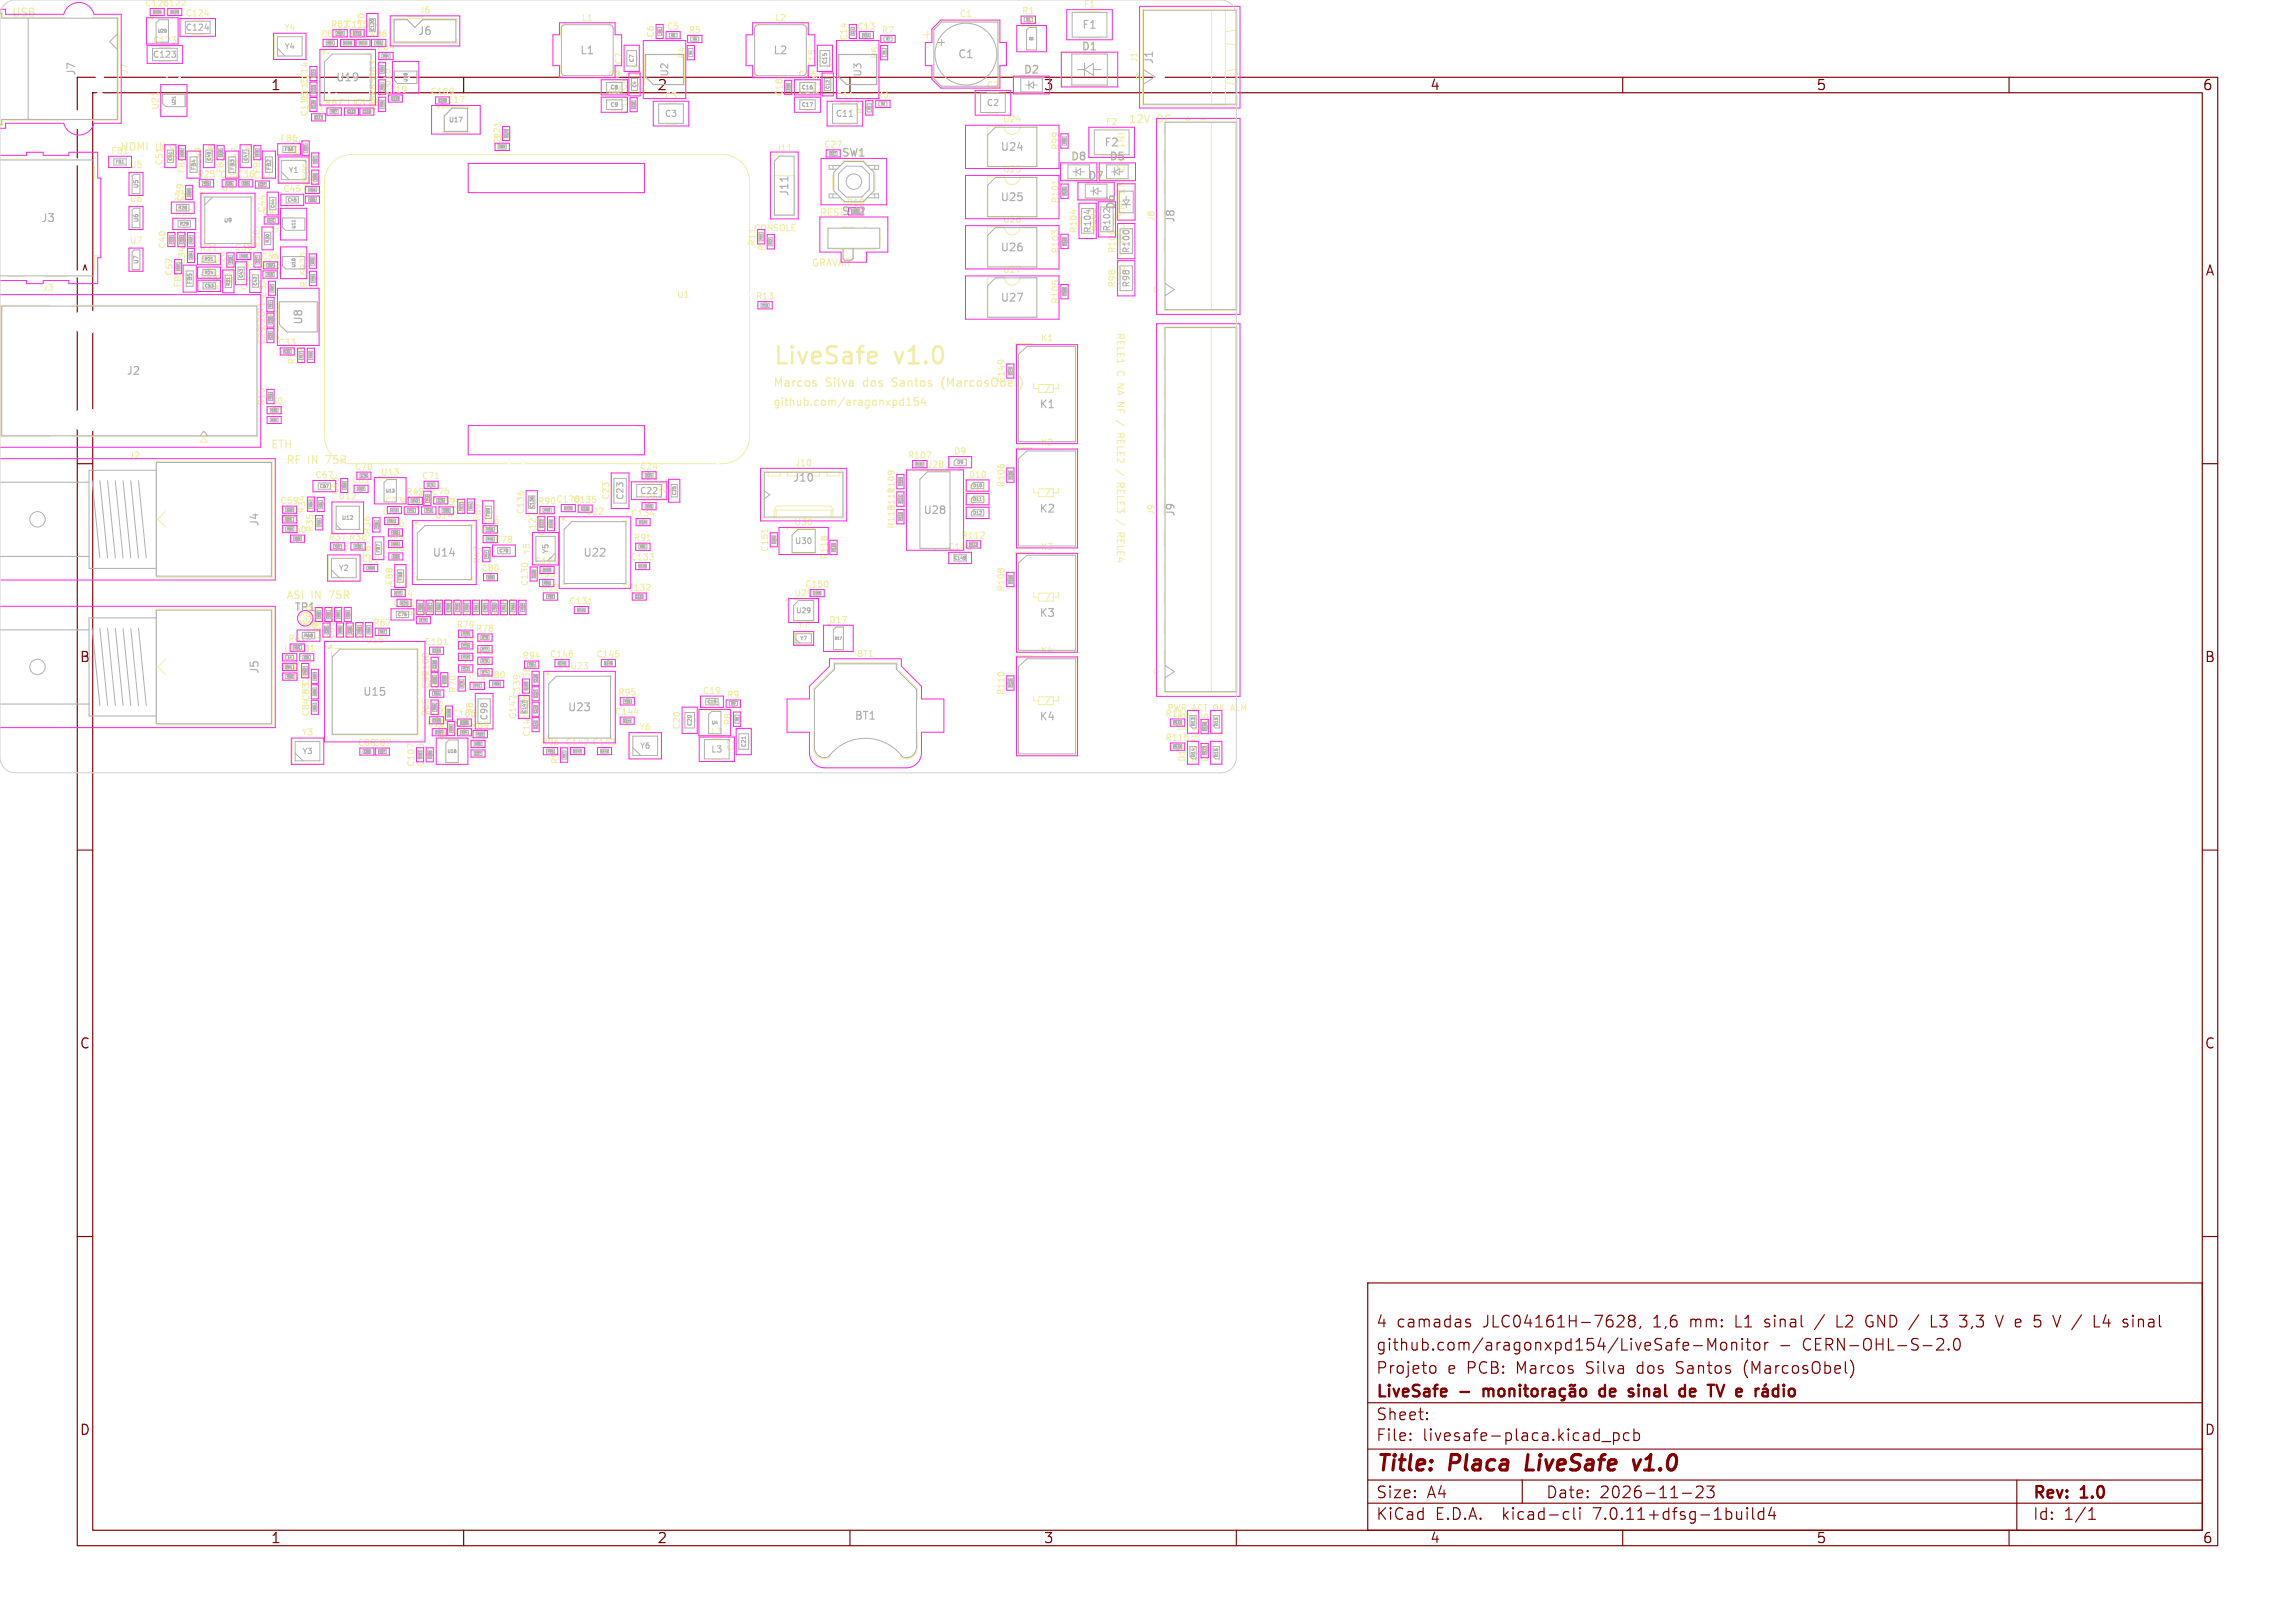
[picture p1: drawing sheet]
<svg xmlns="http://www.w3.org/2000/svg" width="297mm" height="210mm" viewBox="0 0 297 210" stroke-linecap="round" stroke-linejoin="round" font-family="sans-serif">
<defs><g id="words">
<g font-size="3.1" fill="#f2eda1">
<text x="100" y="47.6">LiveSafe</text>
<text x="115.8" y="47.6">v1.0</text>
</g>
<g font-size="2.8" fill="#840000">
<text x="178" y="190.9">Title:</text>
<text x="187.7" y="190.9">Placa</text>
<text x="198.4" y="190.9">LiveSafe</text>
<text x="213.1" y="190.9">v1.0</text>
</g>
<g font-size="2.1" fill="#840000">
<text x="178" y="172">4</text>
<text x="180.7" y="172">camadas</text>
<text x="191.9" y="172">JLC04161H-7628,</text>
<text x="214.1" y="172">1,6</text>
<text x="219" y="172">mm:</text>
<text x="225" y="172">L1</text>
<text x="228.9" y="172">sinal</text>
<text x="238.5" y="172">L2</text>
<text x="242.4" y="172">GND /</text>
<text x="251.2" y="172">L3</text>
<text x="255.1" y="172">3,3</text>
<text x="260" y="172">V e 5</text>
<text x="267.8" y="172">V /</text>
<text x="273.3" y="172">L4</text>
<text x="277.2" y="172">sinal</text>
<text x="178" y="178">Projeto</text>
<text x="178" y="175">github.com/aragonxpd154/LiveSafe-Monitor</text>
<text x="187.3" y="178">e PCB:</text>
<text x="196.4" y="178">Marcos</text>
<text x="205.5" y="178">Silva</text>
<text x="212.3" y="178">dos</text>
<text x="217.5" y="178">Santos</text>
<text x="226.3" y="178">(MarcosObel)</text>
<text x="233.3" y="175">CERN-OHL-S-2.0</text>
<text x="178" y="184">Sheet:</text>
<text x="178" y="181.2">LiveSafe</text>
<text x="208.3" y="181.2">de</text>
<text x="212.7" y="181.2">sinal</text>
<text x="219.9" y="181.2">de</text>
<text x="224.2" y="181.2">TV</text>
<text x="228.4" y="181.2">e</text>
<text x="178" y="186.7">File:</text>
<text x="184.1" y="186.7">livesafe-placa.kicad_pcb</text>
<text x="178" y="196.9">KiCad</text>
<text x="178" y="194.1">Size:</text>
<text x="184.7" y="194.1">A4</text>
<text x="185.7" y="196.9">E.D.A.</text>
<text x="194.6" y="196.9">kicad-cli</text>
<text x="200" y="194.1">Date:</text>
<text x="206.5" y="196.9">7.0.11+dfsg-1build4</text>
<text x="207" y="194.1">2026-11-23</text>
<text x="263" y="194.3">Rev:</text>
<text x="263" y="196.9">Id:</text>
<text x="267.1" y="196.9">1/1</text>
<text x="269.4" y="194.3">1.0</text>
</g>
<g font-size="1.8" fill="#840000">
<text x="35" y="11.9">1</text>
<text x="185" y="11.9">4</text>
<text x="235" y="11.9">5</text>
<text x="285" y="11.9">6</text>
<text x="10.3" y="35.9">A</text>
<text x="285.4" y="35.9">A</text>
<text x="10.3" y="85.9">B</text>
<text x="285.3" y="85.9">B</text>
<text x="10.3" y="135.9">C</text>
<text x="285.3" y="135.9">C</text>
<text x="10.3" y="185.9">D</text>
<text x="285.3" y="185.9">D</text>
<text x="35" y="199.9">1</text>
<text x="85" y="199.9">2</text>
<text x="135" y="199.9">3</text>
<text x="185" y="199.9">4</text>
<text x="235" y="199.9">5</text>
<text x="285" y="199.9">6</text>
</g>
<text font-size="1.8" fill="#f2eda1" x="85" y="11.9">2</text>
<text font-size="1.8" fill="#afafaf" x="135" y="11.9">3</text>
<g font-size="1.5" fill="#f2eda1">
<text x="100" y="50.3">Marcos</text>
<text x="106.9" y="50.3">Silva</text>
<text x="112" y="50.3">dos</text>
<text x="116" y="50.3">Santos</text>
</g>
<text font-size="1.5" fill="#ff26e2" x="122.6" y="50.3">(MarcosObel)</text>
<g font-size="1.4" fill="#f2eda1">
<text x="1.5" y="2.3">USB</text>
<text x="146" y="16.1">12V</text>
<text x="149.8" y="16.1">DC</text>
<text x="153.8" y="16.1">+</text>
<text x="15.5" y="19.7">HDMI</text>
<text x="20.2" y="19.7">IN</text>
<text x="100" y="52.7">github.com/aragonxpd154</text>
<text x="35" y="58.2">ETH</text>
<text x="37" y="60.2">RF</text>
<text x="39.9" y="60.2">IN</text>
<text x="42.8" y="77.7">75R</text>
</g>
<g font-size="1.4" fill="#afafaf">
<text x="54" y="4.7">J6</text>
<text x="140" y="3.9">F1</text>
<text x="9.9" y="9.9" transform="rotate(-90 9.9 9.9)">J7</text>
<text x="43.4" y="10.7">U19</text>
<text x="75" y="7.2">L1</text>
<text x="100" y="7.2">L2</text>
<text x="123.9" y="7.7">C1</text>
<text x="132.4" y="9.7">D2</text>
<text x="139.9" y="6.7">D1</text>
<text x="149.4" y="8.4" transform="rotate(-90 149.4 8.4)">J1</text>
<text x="108.9" y="20.5">SW1</text>
<text x="129.4" y="19.7">U24</text>
<text x="138.5" y="21">D8</text>
<text x="140.7" y="23.5">D7</text>
<text x="142.8" y="19.1">F2</text>
<text x="143.5" y="21">D5</text>
<text x="5.3" y="28.9">J3</text>
<text x="102.2" y="25.5" transform="rotate(-90 102.2 25.5)">J11</text>
<text x="108.9" y="28">SW2</text>
<text x="129.4" y="26.2">U25</text>
<text x="144.5" y="27.2" transform="rotate(-90 144.5 27.2)">D6</text>
<text x="152.2" y="28.9" transform="rotate(-90 152.2 28.9)">J8</text>
<text x="129.4" y="32.7">U26</text>
<text x="129.4" y="39.2">U27</text>
<text x="39.3" y="42.1" transform="rotate(-90 39.3 42.1)">U8</text>
<text x="16.3" y="48.7">J2</text>
<text x="134.4" y="53">K1</text>
<text x="102.5" y="62.5">J10</text>
<text x="33.6" y="68.2" transform="rotate(-90 33.6 68.2)">J4</text>
<text x="119.4" y="66.7">U28</text>
<text x="134.4" y="66.5">K2</text>
<text x="152.2" y="66.9" transform="rotate(-90 152.2 66.9)">J9</text>
<text x="37" y="77.7">ASI</text>
<text x="40.3" y="77.7">IN</text>
<text x="55.9" y="72.2">U14</text>
<text x="75.4" y="72.2">U22</text>
<text x="38" y="79.3">TP1</text>
<text x="134.4" y="80">K3</text>
<text x="33.6" y="87.3" transform="rotate(-90 33.6 87.3)">J5</text>
<text x="46.9" y="90.2">U15</text>
<text x="73.4" y="92.2">U23</text>
<text x="110.5" y="93.3">BT1</text>
<text x="134.4" y="93.4">K4</text>
</g>
<text font-size="1.4" fill="#fff" x="42.4" y="60.2">75R</text>
<g font-size="1.3" fill="#afafaf">
<text x="86.7" y="10" transform="rotate(-90 86.7 10)">U2</text>
<text x="111.7" y="10" transform="rotate(-90 111.7 10)">U3</text>
<text x="144.3" y="17" transform="rotate(90 144.3 17)">IN1</text>
<text x="144.3" y="20.1" transform="rotate(90 144.3 20.1)">IN2</text>
<text x="144.3" y="26.4" transform="rotate(90 144.3 26.4)">IN4</text>
<text x="144.3" y="29.6" transform="rotate(90 144.3 29.6)">COM +12V</text>
<text x="105" y="34.7">GRAVAR</text>
</g>
<g font-size="1.3" fill="#f2eda1">
<text x="144.3" y="23.3" transform="rotate(90 144.3 23.3)">IN3</text>
<text x="106" y="28.2">RESET</text>
<text x="144.3" y="43" transform="rotate(90 144.3 43)">RELE1</text>
<text x="144.3" y="48" transform="rotate(90 144.3 48)">C</text>
<text x="144.3" y="49.8" transform="rotate(90 144.3 49.8)">NA</text>
<text x="144.3" y="52.5" transform="rotate(90 144.3 52.5)">NF</text>
<text x="144.3" y="56.9" transform="rotate(90 144.3 56.9)">RELE2</text>
<text x="144.3" y="68.8" transform="rotate(90 144.3 68.8)">/</text>
<text x="144.3" y="70.7" transform="rotate(90 144.3 70.7)">RELE4</text>
</g>
<text font-size="1.3" fill="#fff" x="144.3" y="63.8" transform="rotate(90 144.3 63.8)">RELE3</text>
<g font-size="1.1" fill="#afafaf">
<text x="18.7" y="1">C125C122</text>
<text x="19.7" y="5.8">C123</text>
<text x="19.7" y="2.2">U20</text>
<text x="23.9" y="4.1">C124</text>
<text x="41.5" y="5">R81C110</text>
<text x="42.7" y="3.7">R82C113</text>
<text x="45.3" y="5">C111R86</text>
<text x="47.3" y="4.9" transform="rotate(-90 47.3 4.9)">C120</text>
<text x="84.8" y="5" transform="rotate(-90 84.8 5)">C6</text>
<text x="86.2" y="4">C5</text>
<text x="89" y="4.5">R5</text>
<text x="109.8" y="5.3" transform="rotate(-90 109.8 5.3)">C14</text>
<text x="110.9" y="4">C13</text>
<text x="114" y="4.5">R7</text>
<text x="132.2" y="2">R1</text>
<text x="132.6" y="3.2">Q1</text>
<text x="19.7" y="7.6">C123</text>
<text x="40" y="11.2" transform="rotate(-90 40 11.2)">C114</text>
<text x="43.7" y="6.3">U19</text>
<text x="48.7" y="6.7">R84</text>
<text x="50.7" y="11.3" transform="rotate(-90 50.7 11.3)">U18</text>
<text x="78.6" y="10.2">C8</text>
<text x="81.3" y="11.8" transform="rotate(-90 81.3 11.8)">C4</text>
<text x="88.8" y="7.7" transform="rotate(-90 88.8 7.7)">R4</text>
<text x="103.2" y="10.2">C16</text>
<text x="113.8" y="7.7" transform="rotate(-90 113.8 7.7)">R6</text>
<text x="20.7" y="14.3" transform="rotate(-90 20.7 14.3)">U21</text>
<text x="39.6" y="14.6">C117</text>
<text x="40" y="15.2" transform="rotate(-90 40 15.2)">C116</text>
<text x="40" y="13.2" transform="rotate(-90 40 13.2)">C115</text>
<text x="42" y="13.8">R87C112</text>
<text x="45.8" y="13.9">C118</text>
<text x="48.8" y="14.8" transform="rotate(-90 48.8 14.8)">R88 R85 R83</text>
<text x="49.5" y="12.2">C119</text>
<text x="55.6" y="12.4">C109</text>
<text x="57.7" y="13.5">U17</text>
<text x="81.4" y="14.8" transform="rotate(-90 81.4 14.8)">C10</text>
<text x="86" y="15.3">C3</text>
<text x="101.4" y="12.6" transform="rotate(-90 101.4 12.6)">C18</text>
<text x="106.3" y="12.2" transform="rotate(-90 106.3 12.2)">C12</text>
<text x="108.1" y="15.3">C11</text>
<text x="111.9" y="14.8" transform="rotate(-90 111.9 14.8)">R2</text>
<text x="113.4" y="12.9">R3</text>
<text x="127.6" y="13.9">C2</text>
<text x="23" y="21" transform="rotate(-90 23 21)">C50</text>
<text x="24.1" y="22.5" transform="rotate(-90 24.1 22.5)">FB4</text>
<text x="25.5" y="23.1">R25</text>
<text x="28" y="21" transform="rotate(-90 28 21)">C48</text>
<text x="28.4" y="23.1">C35C36C37</text>
<text x="29.1" y="22.5" transform="rotate(-90 29.1 22.5)">FB3</text>
<text x="32.7" y="21" transform="rotate(-90 32.7 21)">C46</text>
<text x="33.8" y="22.5" transform="rotate(-90 33.8 22.5)">FB2</text>
<text x="39" y="20.4" transform="rotate(-90 39 20.4)">R32</text>
<text x="39.2" y="24">C55</text>
<text x="63.7" y="18.4">R89</text>
<text x="64.9" y="18.9" transform="rotate(-90 64.9 18.9)">C121</text>
<text x="106.6" y="19.3">C27</text>
<text x="137.2" y="19.5" transform="rotate(-90 137.2 19.5)">R99</text>
<text x="22.4" y="26">R28</text>
<text x="22.6" y="28.1">R29</text>
<text x="23.9" y="26.2" transform="rotate(-90 23.9 26.2)">C39</text>
<text x="28.6" y="24.9">U9</text>
<text x="33.8" y="27.9">C41</text>
<text x="36.6" y="25">C45 C56</text>
<text x="40.2" y="24.2" transform="rotate(-90 40.2 24.2)">C58C57</text>
<text x="109.5" y="26.8">R10</text>
<text x="137.2" y="26.4" transform="rotate(-90 137.2 26.4)">R101</text>
<text x="22.5" y="35.8" transform="rotate(-90 22.5 35.8)">C52</text>
<text x="22.9" y="32.3" transform="rotate(-90 22.9 32.3)">R23</text>
<text x="24.1" y="34.3" transform="rotate(-90 24.1 34.3)">C34R22</text>
<text x="25.8" y="34.4">R24</text>
<text x="29.2" y="34.9" transform="rotate(-90 29.2 34.9)">R26</text>
<text x="30.3" y="32.5">C38</text>
<text x="32.7" y="34.9" transform="rotate(-90 32.7 34.9)">R27</text>
<text x="33.7" y="34.9">R19</text>
<text x="33.8" y="33.8">C54</text>
<text x="36.2" y="35.3" transform="rotate(-90 36.2 35.3)">U10</text>
<text x="36.2" y="30.3" transform="rotate(-90 36.2 30.3)">U11</text>
<text x="97.5" y="30.1">CONSOLE</text>
<text x="97.9" y="31.9" transform="rotate(-90 97.9 31.9)">R11</text>
<text x="99.2" y="32.5" transform="rotate(-90 99.2 32.5)">R12</text>
<text x="137.2" y="32.9" transform="rotate(-90 137.2 32.9)">R103</text>
<text x="141.3" y="30.2" transform="rotate(-90 141.3 30.2)">R104</text>
<text x="142" y="30" transform="rotate(-90 142 30)">R102</text>
<text x="143.8" y="30" transform="rotate(-90 143.8 30)">R102</text>
<text x="146.3" y="32.8" transform="rotate(-90 146.3 32.8)">R100</text>
<text x="23.6" y="37.3" transform="rotate(-90 23.6 37.3)">FB5</text>
<text x="25.8" y="36.1">C53</text>
<text x="28.7" y="37.7" transform="rotate(-90 28.7 37.7)">R31</text>
<text x="30.3" y="36.6" transform="rotate(-90 30.3 36.6)">C43</text>
<text x="35.8" y="41.9" transform="rotate(-90 35.8 41.9)">U8</text>
<text x="39.9" y="37.3" transform="rotate(-90 39.9 37.3)">R16 R20</text>
<text x="97.7" y="38.9">R13</text>
<text x="137.2" y="39.4" transform="rotate(-90 137.2 39.4)">R105</text>
<text x="146.3" y="37.3" transform="rotate(-90 146.3 37.3)">R98</text>
<text x="34.4" y="44.7" transform="rotate(-90 34.4 44.7)">C29C28R14C32</text>
<text x="35.9" y="44.9">C33</text>
<text x="38.4" y="47.2" transform="rotate(-90 38.4 47.2)">R17</text>
<text x="39.6" y="47.2" transform="rotate(-90 39.6 47.2)">R18</text>
<text x="34.2" y="53.8">C31</text>
<text x="34.2" y="52.5">C30</text>
<text x="34.4" y="52.6" transform="rotate(-90 34.4 52.6)">R15</text>
<text x="130.2" y="49.7" transform="rotate(-90 130.2 49.7)">C149</text>
<text x="117.4" y="59.5">R107</text>
<text x="44" y="64.1" transform="rotate(-90 44 64.1)">C63</text>
<text x="45.5" y="62.7">C62</text>
<text x="45.8" y="61">C70</text>
<text x="49.2" y="61.7">U13</text>
<text x="49.8" y="65.4">C73R41 R40 R39</text>
<text x="52.5" y="64.2">R42</text>
<text x="54.5" y="62.1">C71</text>
<text x="54.7" y="65.8" transform="rotate(-90 54.7 65.8)">R43</text>
<text x="55.8" y="64.2">C75</text>
<text x="69.5" y="65.4">R90 C128C135</text>
<text x="80.8" y="64.8" transform="rotate(-90 80.8 64.8)">C23</text>
<text x="82.7" y="62.2">C22</text>
<text x="82.7" y="64.9">C26</text>
<text x="82.7" y="64.1">C22</text>
<text x="86.4" y="64.8" transform="rotate(-90 86.4 64.8)">C25</text>
<text x="119.7" y="60.7">U28</text>
<text x="125.3" y="65.5">D12</text>
<text x="125.3" y="63.7">D11</text>
<text x="130.2" y="63.1" transform="rotate(-90 130.2 63.1)">R106</text>
<text x="36.2" y="67.9">R33</text>
<text x="36.6" y="66.6">D3</text>
<text x="37.2" y="69.1">C60</text>
<text x="37.5" y="68" transform="rotate(-90 37.5 68)">J4</text>
<text x="39.7" y="66.5" transform="rotate(-90 39.7 66.5)">R34</text>
<text x="40.7" y="68.9" transform="rotate(-90 40.7 68.9)">R35 C61</text>
<text x="42.4" y="70.1">R37 R38</text>
<text x="48.1" y="69.2" transform="rotate(-90 48.1 69.2)">R36</text>
<text x="49.4" y="66.8">C64</text>
<text x="49.9" y="68.3">C65</text>
<text x="49.9" y="69.8">C66</text>
<text x="50" y="71.4">C68</text>
<text x="56.2" y="67.3">U14</text>
<text x="59.1" y="66.8" transform="rotate(-90 59.1 66.8)">C77</text>
<text x="60.3" y="66.8" transform="rotate(-90 60.3 66.8)">R44</text>
<text x="62.2" y="69.2">R45</text>
<text x="62.2" y="67.9">R46</text>
<text x="64" y="70.4">C78</text>
<text x="70.7" y="69.4" transform="rotate(-90 70.7 69.4)">C126</text>
<text x="75.7" y="66.7">U22</text>
<text x="81.6" y="67">C134</text>
<text x="81.9" y="70.2">R91</text>
<text x="99.6" y="71.5" transform="rotate(-90 99.6 71.5)">C151</text>
<text x="115.9" y="68.5" transform="rotate(-90 115.9 68.5)">R113R111R109</text>
<text x="122.6" y="71.3">C148</text>
<text x="124.3" y="69.9">R112</text>
<text x="46.7" y="72.9">C69</text>
<text x="50.3" y="76.2">C72</text>
<text x="51" y="77.4">C74</text>
<text x="62.2" y="74.1">C80</text>
<text x="62.3" y="73" transform="rotate(-90 62.3 73)">R47</text>
<text x="68.5" y="75.9" transform="rotate(-90 68.5 75.9)">C130</text>
<text x="69.1" y="73.2">C129</text>
<text x="69.5" y="74.8">R93</text>
<text x="70" y="76.6">R92</text>
<text x="81.1" y="76.6">C132</text>
<text x="81.5" y="72.7">C133</text>
<text x="104.1" y="76.2">C150</text>
<text x="107.3" y="72.5" transform="rotate(-90 107.3 72.5)">R118</text>
<text x="130.2" y="76.6" transform="rotate(-90 130.2 76.6)">R108</text>
<text x="37.2" y="83.2">R61</text>
<text x="40.7" y="80.8" transform="rotate(-90 40.7 80.8)">C90</text>
<text x="41.7" y="82.8" transform="rotate(-90 41.7 82.8)">C89C91</text>
<text x="43.4" y="82.8" transform="rotate(-90 43.4 82.8)">C85C92</text>
<text x="44.7" y="82.8" transform="rotate(-90 44.7 82.8)">C86C93</text>
<text x="45.9" y="82.8" transform="rotate(-90 45.9 82.8)">R63</text>
<text x="47.2" y="82.8" transform="rotate(-90 47.2 82.8)">R64</text>
<text x="48.2" y="81.2">R67</text>
<text x="50.8" y="78.7">C76</text>
<text x="53.8" y="79.9" transform="rotate(-90 53.8 79.9)">R58</text>
<text x="54.9" y="83.6">C101</text>
<text x="55" y="79.9" transform="rotate(-90 55 79.9)">R57</text>
<text x="56.2" y="79.9" transform="rotate(-90 56.2 79.9)">R56</text>
<text x="57.4" y="79.9" transform="rotate(-90 57.4 79.9)">R48</text>
<text x="58.6" y="79.9" transform="rotate(-90 58.6 79.9)">R49</text>
<text x="59" y="82.9">R75</text>
<text x="59.8" y="79.9" transform="rotate(-90 59.8 79.9)">R50</text>
<text x="61" y="79.9" transform="rotate(-90 61 79.9)">R51</text>
<text x="61.5" y="83.4">R77</text>
<text x="62.2" y="79.9" transform="rotate(-90 62.2 79.9)">R52</text>
<text x="63.4" y="79.9" transform="rotate(-90 63.4 79.9)">R53</text>
<text x="64.6" y="79.9" transform="rotate(-90 64.6 79.9)">R54</text>
<text x="65.8" y="79.9" transform="rotate(-90 65.8 79.9)">R55</text>
<text x="67" y="79.9" transform="rotate(-90 67 79.9)">R59</text>
<text x="73.6" y="78.4">C131</text>
<text x="107.2" y="80.8">D17</text>
<text x="36.2" y="87">R60</text>
<text x="36.6" y="85.7">D4</text>
<text x="36.7" y="84.5">L4 C81</text>
<text x="37.5" y="87.1" transform="rotate(-90 37.5 87.1)">J5</text>
<text x="38.9" y="88" transform="rotate(-90 38.9 88)">R62</text>
<text x="55.2" y="89.2">R66</text>
<text x="55.7" y="89.2" transform="rotate(-90 55.7 89.2)">C99C100</text>
<text x="56.9" y="89.6" transform="rotate(-90 56.9 89.6)">C103</text>
<text x="59" y="85.9">R72</text>
<text x="59" y="84.4">R73</text>
<text x="59.2" y="89.8" transform="rotate(-90 59.2 89.8)">R70</text>
<text x="60.5" y="88.2">R71 R80</text>
<text x="61.5" y="84.9">R76</text>
<text x="61.5" y="86.4">R74</text>
<text x="67.5" y="85.4">R94</text>
<text x="68.7" y="89.4" transform="rotate(-90 68.7 89.4)">C138</text>
<text x="71.1" y="85.2">C146</text>
<text x="77.1" y="85.2">C145</text>
<text x="40.2" y="92.8" transform="rotate(-90 40.2 92.8)">C84C83C82</text>
<text x="54.9" y="92.6">C102</text>
<text x="55.2" y="94.2">C104</text>
<text x="55.7" y="92.8" transform="rotate(-90 55.7 92.8)">R65</text>
<text x="57.2" y="95.4">U16</text>
<text x="57.8" y="95.5" transform="rotate(-90 57.8 95.5)">C96C108</text>
<text x="58.4" y="92.9">C106</text>
<text x="58.9" y="94.2">C94R69</text>
<text x="60.6" y="95.7">C95</text>
<text x="61.4" y="93.3" transform="rotate(-90 61.4 93.3)">C98</text>
<text x="63.2" y="93.3" transform="rotate(-90 63.2 93.3)">C98</text>
<text x="67.5" y="90.4" transform="rotate(-90 67.5 90.4)">C139</text>
<text x="68.7" y="95.4" transform="rotate(-90 68.7 95.4)">C141</text>
<text x="68.7" y="93.4" transform="rotate(-90 68.7 93.4)">C140</text>
<text x="68.7" y="91.4" transform="rotate(-90 68.7 91.4)">C137</text>
<text x="79.5" y="92.7">C144</text>
<text x="79.9" y="90.2">R95</text>
<text x="91.6" y="91.7">U4</text>
<text x="92" y="95.3">L3</text>
<text x="94" y="90.5">R9</text>
<text x="94.8" y="93.9" transform="rotate(-90 94.8 93.9)">R8</text>
<text x="130.2" y="90" transform="rotate(-90 130.2 90)">R110</text>
<text x="150.7" y="92.9">R114</text>
<text x="153.6" y="94.7" transform="rotate(-90 153.6 94.7)">D13</text>
<text x="156.6" y="94.7" transform="rotate(-90 156.6 94.7)">D15</text>
<text x="46.2" y="96.7">C88C87</text>
<text x="55" y="99.3" transform="rotate(-90 55 99.3)">C105</text>
<text x="60.6" y="96.9">C97</text>
<text x="70" y="96.6">R96</text>
<text x="72.4" y="99" transform="rotate(-90 72.4 99)">R97</text>
<text x="73.1" y="96.6">C142</text>
<text x="76.6" y="96.6">C143</text>
<text x="92" y="97.5">L3</text>
<text x="150.7" y="96">R115</text>
<text x="153.6" y="98.7" transform="rotate(-90 153.6 98.7)">D14</text>
<text x="155.3" y="98.8" transform="rotate(-90 155.3 98.8)">R117 R116</text>
<text x="156.6" y="98.7" transform="rotate(-90 156.6 98.7)">D16</text>
</g>
<g font-size="1.1" fill="#fff">
<text x="23.9" y="2.3">C124</text>
<text x="83.1" y="9.9" transform="rotate(-90 83.1 9.9)">U2</text>
<text x="108.1" y="9.9" transform="rotate(-90 108.1 9.9)">U3</text>
<text x="108.1" y="13">C11</text>
<text x="16.7" y="21.9">U5</text>
<text x="129.7" y="29">U26</text>
<text x="21.6" y="32.3" transform="rotate(-90 21.6 32.3)">C40</text>
<text x="33.8" y="32.1" transform="rotate(-90 33.8 32.1)">R30</text>
<text x="32.2" y="37.6" transform="rotate(-90 32.2 37.6)">C42</text>
<text x="36.2" y="65.4">C59</text>
<text x="40.7" y="62">C67</text>
<text x="43.7" y="71.6">Y2</text>
<text x="68.7" y="71.8" transform="rotate(-90 68.7 71.8)">Y5</text>
<text x="69.5" y="69.4" transform="rotate(-90 69.5 69.4)">C127</text>
<text x="51" y="75.8" transform="rotate(-90 51 75.8)">FB8</text>
<text x="38.7" y="81.4">R68</text>
<text x="59" y="81.4">R79</text>
<text x="61.5" y="81.9">R78</text>
<text x="103.2" y="81.4">Y7</text>
<text x="73.7" y="86.7">U23</text>
</g>
<g font-size="1.1" fill="#f2eda1">
<text x="36.7" y="4.1">Y4</text>
<text x="54.2" y="1.9">J6</text>
<text x="75.2" y="2.9">L1</text>
<text x="100.2" y="2.9">L2</text>
<text x="124.1" y="2.4">C1</text>
<text x="140.2" y="1.1">F1</text>
<text x="16.7" y="9.7" transform="rotate(-90 16.7 9.7)">J7</text>
<text x="127.6" y="11.6">C2</text>
<text x="147.4" y="8.2" transform="rotate(-90 147.4 8.2)">J1</text>
<text x="78.6" y="12.5">C9</text>
<text x="86" y="13">C3</text>
<text x="103.2" y="12.5">C17</text>
<text x="129.7" y="16">U24</text>
<text x="143" y="16.3">F2</text>
<text x="14.3" y="20.1">FB1</text>
<text x="21.2" y="21.5" transform="rotate(-90 21.2 21.5)">C51</text>
<text x="26.2" y="21.5" transform="rotate(-90 26.2 21.5)">C49</text>
<text x="30.9" y="21.5" transform="rotate(-90 30.9 21.5)">C47</text>
<text x="36.2" y="18.5">FB6</text>
<text x="37.2" y="20.1">Y1</text>
<text x="100.3" y="19.7">J11</text>
<text x="129.7" y="22.5">U25</text>
<text x="16.7" y="26.3">U6</text>
<text x="34.5" y="27.6" transform="rotate(-90 34.5 27.6)">C44</text>
<text x="149.6" y="28.7" transform="rotate(-90 149.6 28.7)">J8</text>
<text x="16.7" y="31.7">U7</text>
<text x="25.8" y="32.7">R21</text>
<text x="129.7" y="35.5">U27</text>
<text x="139.5" y="30.2" transform="rotate(-90 139.5 30.2)">R104</text>
<text x="144.5" y="32.8" transform="rotate(-90 144.5 32.8)">R100</text>
<text x="5.5" y="37.8">J3</text>
<text x="87.5" y="38.7">U1</text>
<text x="144.5" y="37.3" transform="rotate(-90 144.5 37.3)">R98</text>
<text x="134.6" y="44.3">K1</text>
<text x="16.6" y="59.5">J2</text>
<text x="123.4" y="59">D9</text>
<text x="134.6" y="57.8">K2</text>
<text x="79" y="64.8" transform="rotate(-90 79 64.8)">C23</text>
<text x="82.7" y="60.9">C24</text>
<text x="102.8" y="60.5">J10</text>
<text x="125.3" y="62">D10</text>
<text x="62.3" y="67.5" transform="rotate(-90 62.3 67.5)">FB9</text>
<text x="68" y="66.6" transform="rotate(-90 68 66.6)">C136</text>
<text x="102.7" y="68.1">U30</text>
<text x="134.6" y="71.3">K3</text>
<text x="149.6" y="66.7" transform="rotate(-90 149.6 66.7)">J9</text>
<text x="90.9" y="90">C19</text>
<text x="110.8" y="85.2">BT1</text>
<text x="134.6" y="84.7">K4</text>
<text x="39" y="95.3">Y3</text>
<text x="67" y="93.1" transform="rotate(-90 67 93.1)">C147</text>
<text x="82.7" y="94.6">Y6</text>
<text x="88.1" y="94.5" transform="rotate(-90 88.1 94.5)">C20</text>
<text x="151" y="92.2">PWR</text>
<text x="154.3" y="92.2">ACT</text>
<text x="157.2" y="92.2">OK</text>
<text x="159.7" y="92.2">ALM</text>
<text x="53.8" y="99.3" transform="rotate(-90 53.8 99.3)">C107</text>
<text x="95.1" y="97.2" transform="rotate(-90 95.1 97.2)">C21</text>
</g>
<g font-size="1.1" fill="#ff26e2">
<text x="80.7" y="8.4" transform="rotate(-90 80.7 8.4)">C7</text>
<text x="105.7" y="8.8" transform="rotate(-90 105.7 8.8)">C15</text>
<text x="43.7" y="64.8">U12</text>
<text x="48.1" y="72.2" transform="rotate(-90 48.1 72.2)">FB7</text>
<text x="102.7" y="77.3">U29</text>
<text x="47.2" y="83.4">U15</text>
</g>
<g font-size="1" fill="#afafaf">
<text x="36.8" y="6.5">Y4</text>
<text x="37.3" y="22.5">Y1</text>
<text x="71.1" y="71.7" transform="rotate(-90 71.1 71.7)">Y5</text>
<text x="102.8" y="70.5">U30</text>
<text x="43.8" y="74">Y2</text>
<text x="39.1" y="97.7">Y3</text>
<text x="82.8" y="97">Y6</text>
</g>
<text font-size=".9" fill="#afafaf" x="103" y="79.5">U29</text>
<g font-size=".8" fill="#afafaf">
<text x="57.9" y="16">U17</text>
<text x="18" y="28.8" transform="rotate(-90 18 28.8)">U6</text>
<text x="18" y="24.4" transform="rotate(-90 18 24.4)">U5</text>
<text x="18" y="34.2" transform="rotate(-90 18 34.2)">U7</text>
</g>
<g font-size=".7" fill="#afafaf">
<text x="78.9" y="11.7">C8</text>
<text x="82.1" y="8.1" transform="rotate(-90 82.1 8.1)">C7</text>
<text x="103.7" y="11.7">C16</text>
<text x="107.1" y="8.3" transform="rotate(-90 107.1 8.3)">C15</text>
<text x="78.9" y="13.9">C9</text>
<text x="103.7" y="13.9">C17</text>
<text x="25.4" y="22.1" transform="rotate(-90 25.4 22.1)">FB4</text>
<text x="30.4" y="22.1" transform="rotate(-90 30.4 22.1)">FB3</text>
<text x="35.2" y="22.1" transform="rotate(-90 35.2 22.1)">FB2</text>
<text x="28.9" y="28.9">U9</text>
<text x="24.9" y="36.8" transform="rotate(-90 24.9 36.8)">FB5</text>
<text x="44.2" y="67.4">U12</text>
<text x="103.5" y="83">Y7</text>
<text x="89.6" y="94" transform="rotate(-90 89.6 94)">C20</text>
<text x="96.6" y="96.7" transform="rotate(-90 96.6 96.7)">C21</text>
</g>
<g font-size=".6" fill="#afafaf">
<text x="20.4" y="4.3">U20</text>
<text x="48.5" y="4" transform="rotate(-90 48.5 4)">C120</text>
<text x="52.8" y="10.6" transform="rotate(-90 52.8 10.6)">U18</text>
<text x="82.4" y="11.4" transform="rotate(-90 82.4 11.4)">C4</text>
<text x="107.4" y="11.6" transform="rotate(-90 107.4 11.6)">C12</text>
<text x="22.8" y="13.6" transform="rotate(-90 22.8 13.6)">U21</text>
<text x="14.9" y="21.2">FB1</text>
<text x="22.3" y="20.8" transform="rotate(-90 22.3 20.8)">C51</text>
<text x="27.3" y="20.8" transform="rotate(-90 27.3 20.8)">C49</text>
<text x="32.1" y="20.8" transform="rotate(-90 32.1 20.8)">C47</text>
<text x="36.8" y="19.6">FB6</text>
<text x="23" y="27.2">R28</text>
<text x="23.2" y="29.3">R29</text>
<text x="35.6" y="27" transform="rotate(-90 35.6 27)">C44</text>
<text x="37.2" y="26.2">C45</text>
<text x="38.3" y="29.6" transform="rotate(-90 38.3 29.6)">U11</text>
<text x="26.4" y="35.6">R24</text>
<text x="26.4" y="33.8">R21</text>
<text x="31.5" y="36" transform="rotate(-90 31.5 36)">C43</text>
<text x="34.9" y="31.5" transform="rotate(-90 34.9 31.5)">R30</text>
<text x="38.3" y="34.6" transform="rotate(-90 38.3 34.6)">U10</text>
<text x="26.4" y="37.3">C53</text>
<text x="29.8" y="37" transform="rotate(-90 29.8 37)">R31</text>
<text x="33.3" y="37" transform="rotate(-90 33.3 37)">C42</text>
<text x="41.3" y="63.2">C67</text>
<text x="49.9" y="63.8">U13</text>
<text x="69.1" y="65.8" transform="rotate(-90 69.1 65.8)">C136</text>
<text x="87.5" y="64.1" transform="rotate(-90 87.5 64.1)">C25</text>
<text x="123.8" y="60.1">D9</text>
<text x="125.9" y="63.1">D10</text>
<text x="125.9" y="64.9">D11</text>
<text x="49.2" y="71.5" transform="rotate(-90 49.2 71.5)">FB7</text>
<text x="63.5" y="66.9" transform="rotate(-90 63.5 66.9)">FB9</text>
<text x="64.6" y="71.5">C78</text>
<text x="125.9" y="66.7">D12</text>
<text x="52.1" y="75.1" transform="rotate(-90 52.1 75.1)">FB8</text>
<text x="123.4" y="72.5">C148</text>
<text x="39.3" y="82.5">R68</text>
<text x="51.5" y="79.8">C76</text>
<text x="68.1" y="92.3" transform="rotate(-90 68.1 92.3)">C147</text>
<text x="91.5" y="91.1">C19</text>
<text x="92.1" y="93.8">U4</text>
<text x="154.7" y="94" transform="rotate(-90 154.7 94)">D13</text>
<text x="157.7" y="94" transform="rotate(-90 157.7 94)">D15</text>
<text x="57.9" y="97.5">U16</text>
<text x="154.7" y="98" transform="rotate(-90 154.7 98)">D14</text>
<text x="157.7" y="98" transform="rotate(-90 157.7 98)">D16</text>
</g>
<g font-size=".4" fill="#afafaf">
<text x="48.6" y="5.8">R86</text>
<text x="89.6" y="5.2">R5</text>
<text x="114.6" y="5.2">R7</text>
<text x="132.8" y="2.7">R1</text>
<text x="133.1" y="5.2">Q1</text>
<text x="49.5" y="7.4">R84</text>
<text x="49.6" y="11.7" transform="rotate(-90 49.6 11.7)">R85</text>
<text x="49.6" y="9.4" transform="rotate(-90 49.6 9.4)">R83</text>
<text x="89.6" y="7.1" transform="rotate(-90 89.6 7.1)">R4</text>
<text x="114.6" y="7.1" transform="rotate(-90 114.6 7.1)">R6</text>
<text x="42.8" y="14.6">R87</text>
<text x="49.6" y="13.9" transform="rotate(-90 49.6 13.9)">R88</text>
<text x="112.7" y="14.2" transform="rotate(-90 112.7 14.2)">R2</text>
<text x="114" y="13.6">R3</text>
<text x="26.3" y="23.9">R25</text>
<text x="39.7" y="19.6" transform="rotate(-90 39.7 19.6)">R32</text>
<text x="64.6" y="19.2">R89</text>
<text x="138" y="18.7" transform="rotate(-90 138 18.7)">R99</text>
<text x="138" y="25.3" transform="rotate(-90 138 25.3)">R101</text>
<text x="23.7" y="31.4" transform="rotate(-90 23.7 31.4)">R23</text>
<text x="24.9" y="31.4" transform="rotate(-90 24.9 31.4)">R22</text>
<text x="33.5" y="34" transform="rotate(-90 33.5 34)">R27</text>
<text x="34.5" y="35.7">R19</text>
<text x="40.7" y="34.2" transform="rotate(-90 40.7 34.2)">R20</text>
<text x="98.7" y="31" transform="rotate(-90 98.7 31)">R11</text>
<text x="99.9" y="31.7" transform="rotate(-90 99.9 31.7)">R12</text>
<text x="138" y="31.8" transform="rotate(-90 138 31.8)">R103</text>
<text x="35.2" y="39.8" transform="rotate(-90 35.2 39.8)">R14</text>
<text x="40.7" y="36.4" transform="rotate(-90 40.7 36.4)">R16</text>
<text x="138" y="38.3" transform="rotate(-90 138 38.3)">R105</text>
<text x="39.2" y="46.4" transform="rotate(-90 39.2 46.4)">R17</text>
<text x="40.4" y="46.4" transform="rotate(-90 40.4 46.4)">R18</text>
<text x="35.2" y="51.7" transform="rotate(-90 35.2 51.7)">R15</text>
<text x="40.4" y="65.7" transform="rotate(-90 40.4 65.7)">R34</text>
<text x="53.3" y="65">R42</text>
<text x="55.5" y="64.9" transform="rotate(-90 55.5 64.9)">R43</text>
<text x="61.1" y="65.9" transform="rotate(-90 61.1 65.9)">R44</text>
<text x="116.7" y="65.1" transform="rotate(-90 116.7 65.1)">R111</text>
<text x="116.7" y="62.9" transform="rotate(-90 116.7 62.9)">R109</text>
<text x="118.5" y="60.2">R107</text>
<text x="37.1" y="68.6">R33</text>
<text x="41.5" y="68.1" transform="rotate(-90 41.5 68.1)">R35</text>
<text x="43.3" y="70.9">R37</text>
<text x="48.9" y="68.3" transform="rotate(-90 48.9 68.3)">R36</text>
<text x="52.8" y="66.3">R41</text>
<text x="55.1" y="66.3">R40</text>
<text x="57.3" y="66.3">R39</text>
<text x="63" y="69.9">R45</text>
<text x="63" y="68.7">R46</text>
<text x="82.8" y="70.9">R91</text>
<text x="108.1" y="71.4" transform="rotate(-90 108.1 71.4)">R118</text>
<text x="116.7" y="67.4" transform="rotate(-90 116.7 67.4)">R113</text>
<text x="125.4" y="70.6">R112</text>
<text x="63.1" y="72.2" transform="rotate(-90 63.1 72.2)">R47</text>
<text x="70.3" y="75.6">R93</text>
<text x="70.8" y="77.4">R92</text>
<text x="130.9" y="75.5" transform="rotate(-90 130.9 75.5)">R108</text>
<text x="38.1" y="84">R61</text>
<text x="46.7" y="81.9" transform="rotate(-90 46.7 81.9)">R63</text>
<text x="47.9" y="81.9" transform="rotate(-90 47.9 81.9)">R64</text>
<text x="49.1" y="81.9">R67</text>
<text x="54.6" y="79" transform="rotate(-90 54.6 79)">R58</text>
<text x="55.8" y="79" transform="rotate(-90 55.8 79)">R57</text>
<text x="57" y="79" transform="rotate(-90 57 79)">R56</text>
<text x="58.2" y="79" transform="rotate(-90 58.2 79)">R48</text>
<text x="59.4" y="79" transform="rotate(-90 59.4 79)">R49</text>
<text x="59.8" y="82.2">R79</text>
<text x="59.8" y="83.7">R75</text>
<text x="60.6" y="79" transform="rotate(-90 60.6 79)">R50</text>
<text x="61.8" y="79" transform="rotate(-90 61.8 79)">R51</text>
<text x="62.3" y="82.7">R78</text>
<text x="63" y="79" transform="rotate(-90 63 79)">R52</text>
<text x="64.2" y="79" transform="rotate(-90 64.2 79)">R53</text>
<text x="65.4" y="79" transform="rotate(-90 65.4 79)">R54</text>
<text x="66.6" y="79" transform="rotate(-90 66.6 79)">R55</text>
<text x="67.8" y="79" transform="rotate(-90 67.8 79)">R59</text>
<text x="108" y="82.8">D17</text>
<text x="37.1" y="87.7">R60</text>
<text x="39.7" y="87.2" transform="rotate(-90 39.7 87.2)">R62</text>
<text x="56.1" y="89.9">R66</text>
<text x="59.8" y="86.7">R72</text>
<text x="59.8" y="85.2">R73</text>
<text x="59.9" y="88.9" transform="rotate(-90 59.9 88.9)">R70</text>
<text x="61.3" y="88.9">R71</text>
<text x="62.3" y="85.7">R76</text>
<text x="62.3" y="87.2">R74</text>
<text x="62.3" y="84.2">R77</text>
<text x="63.8" y="88.7">R80</text>
<text x="68.4" y="86.2">R94</text>
<text x="56.4" y="91.9" transform="rotate(-90 56.4 91.9)">R65</text>
<text x="61.7" y="95.2">R69</text>
<text x="80.8" y="90.9">R95</text>
<text x="94.6" y="91.2">R9</text>
<text x="95.6" y="93.3" transform="rotate(-90 95.6 93.3)">R8</text>
<text x="151.9" y="93.7">R114</text>
<text x="156.1" y="94.5" transform="rotate(-90 156.1 94.5)">R116</text>
<text x="70.8" y="97.4">R96</text>
<text x="73.2" y="98.1" transform="rotate(-90 73.2 98.1)">R97</text>
<text x="151.9" y="96.8">R115</text>
<text x="156.1" y="97.7" transform="rotate(-90 156.1 97.7)">R117</text>
</g>
<g font-size=".3" fill="#afafaf">
<text x="19.8" y="1.7">C125</text>
<text x="22.1" y="1.7">C122</text>
<text x="44.5" y="5.7">C110</text>
<text x="45.7" y="4.5">C113</text>
<text x="46.5" y="5.7">C111</text>
<text x="85.5" y="4.3" transform="rotate(-90 85.5 4.3)">C6</text>
<text x="86.8" y="4.7">C5</text>
<text x="110.5" y="4.5" transform="rotate(-90 110.5 4.5)">C14</text>
<text x="111.7" y="4.7">C13</text>
<text x="40.7" y="10" transform="rotate(-90 40.7 10)">C114</text>
<text x="102.2" y="11.7" transform="rotate(-90 102.2 11.7)">C18</text>
<text x="40.7" y="15.4">C117</text>
<text x="40.7" y="14" transform="rotate(-90 40.7 14)">C116</text>
<text x="45" y="14.6">C112</text>
<text x="47" y="14.6">C118</text>
<text x="50.7" y="12.9">C119</text>
<text x="56.8" y="13.2">C109</text>
<text x="65.7" y="17.8" transform="rotate(-90 65.7 17.8)">C121</text>
<text x="82.2" y="13.9" transform="rotate(-90 82.2 13.9)">C10</text>
<text x="23.7" y="20.2" transform="rotate(-90 23.7 20.2)">C50</text>
<text x="28.7" y="20.2" transform="rotate(-90 28.7 20.2)">C48</text>
<text x="31.4" y="23.9">C36</text>
<text x="33.5" y="20.2" transform="rotate(-90 33.5 20.2)">C46</text>
<text x="41" y="23.3" transform="rotate(-90 41 23.3)">C58</text>
<text x="41" y="21.1" transform="rotate(-90 41 21.1)">C57</text>
<text x="107.4" y="20">C27</text>
<text x="24.7" y="25.3" transform="rotate(-90 24.7 25.3)">C39</text>
<text x="33.6" y="24.1">C37</text>
<text x="40" y="24.8">C55</text>
<text x="40" y="26">C56</text>
<text x="22.4" y="31.4" transform="rotate(-90 22.4 31.4)">C40</text>
<text x="23.2" y="34.9" transform="rotate(-90 23.2 34.9)">C52</text>
<text x="24.9" y="33.4" transform="rotate(-90 24.9 33.4)">C34</text>
<text x="31.2" y="33.3">C38</text>
<text x="34.6" y="34.5">C54</text>
<text x="35.2" y="41.8" transform="rotate(-90 35.2 41.8)">C28</text>
<text x="35.4" y="37.7" transform="rotate(-90 35.4 37.7)">C32</text>
<text x="35.2" y="43.8" transform="rotate(-90 35.2 43.8)">C29</text>
<text x="36.8" y="45.7">C33</text>
<text x="130.9" y="48.5" transform="rotate(-90 130.9 48.5)">C149</text>
<text x="35.1" y="54.5">C31</text>
<text x="41.7" y="65.7" transform="rotate(-90 41.7 65.7)">C61</text>
<text x="44.7" y="63.2" transform="rotate(-90 44.7 63.2)">C63</text>
<text x="46.3" y="63.4">C62</text>
<text x="46.7" y="61.7">C70</text>
<text x="55.4" y="62.9">C71</text>
<text x="56.6" y="64.9">C75</text>
<text x="59.9" y="65.9" transform="rotate(-90 59.9 65.9)">C77</text>
<text x="73" y="65.9">C128</text>
<text x="75.2" y="66">C135</text>
<text x="83.6" y="61.7">C24</text>
<text x="37.1" y="66.1">C59</text>
<text x="38.1" y="69.9">C60</text>
<text x="50.3" y="67.6">C64</text>
<text x="50.6" y="66.2">C73</text>
<text x="50.8" y="69.1">C65</text>
<text x="50.8" y="70.6">C66</text>
<text x="70.2" y="68.3" transform="rotate(-90 70.2 68.3)">C127</text>
<text x="71.5" y="68.3" transform="rotate(-90 71.5 68.3)">C126</text>
<text x="82.7" y="67.7">C134</text>
<text x="100.3" y="70.4" transform="rotate(-90 100.3 70.4)">C151</text>
<text x="47.6" y="73.7">C69</text>
<text x="51.1" y="76.9">C72</text>
<text x="63.1" y="74.9">C80</text>
<text x="69.2" y="74.8" transform="rotate(-90 69.2 74.8)">C130</text>
<text x="70.3" y="73.9">C129</text>
<text x="82.2" y="77.4">C132</text>
<text x="82.7" y="73.4">C133</text>
<text x="105.2" y="76.9">C150</text>
<text x="41.4" y="79.9" transform="rotate(-90 41.4 79.9)">C90</text>
<text x="42.7" y="79.9" transform="rotate(-90 42.7 79.9)">C91</text>
<text x="43.9" y="79.9" transform="rotate(-90 43.9 79.9)">C92</text>
<text x="44.2" y="81.9" transform="rotate(-90 44.2 81.9)">C85</text>
<text x="45.2" y="79.9" transform="rotate(-90 45.2 79.9)">C93</text>
<text x="45.4" y="81.9" transform="rotate(-90 45.4 81.9)">C86</text>
<text x="51.9" y="78.2">C74</text>
<text x="54.4" y="80.4">C79</text>
<text x="74.7" y="79.1">C131</text>
<text x="37.2" y="86.5">D4</text>
<text x="37.2" y="85.2">L4</text>
<text x="39.3" y="85.2">C81</text>
<text x="40.9" y="89.9" transform="rotate(-90 40.9 89.9)">C83</text>
<text x="40.9" y="87.9" transform="rotate(-90 40.9 87.9)">C82</text>
<text x="56" y="84.4">C101</text>
<text x="56.4" y="88.3" transform="rotate(-90 56.4 88.3)">C99</text>
<text x="56.4" y="86.5" transform="rotate(-90 56.4 86.5)">C100</text>
<text x="57.7" y="88.5" transform="rotate(-90 57.7 88.5)">C103</text>
<text x="68.2" y="89.3" transform="rotate(-90 68.2 89.3)">C139</text>
<text x="69.5" y="88.3" transform="rotate(-90 69.5 88.3)">C138</text>
<text x="72.2" y="86">C146</text>
<text x="78.2" y="86">C145</text>
<text x="40.9" y="91.9" transform="rotate(-90 40.9 91.9)">C84</text>
<text x="56" y="93.4">C102</text>
<text x="56.3" y="94.9">C104</text>
<text x="58.3" y="92.8" transform="rotate(-90 58.3 92.8)">C108</text>
<text x="58.6" y="94.7" transform="rotate(-90 58.6 94.7)">C96</text>
<text x="59.6" y="93.7">C106</text>
<text x="59.7" y="94.9">C94</text>
<text x="69.5" y="94.3" transform="rotate(-90 69.5 94.3)">C141</text>
<text x="69.5" y="92.3" transform="rotate(-90 69.5 92.3)">C140</text>
<text x="69.5" y="90.3" transform="rotate(-90 69.5 90.3)">C137</text>
<text x="80.7" y="93.4">C144</text>
<text x="47.1" y="97.4">C88</text>
<text x="49.1" y="97.4">C87</text>
<text x="54.5" y="98.2" transform="rotate(-90 54.5 98.2)">C107</text>
<text x="55.8" y="98.2" transform="rotate(-90 55.8 98.2)">C105</text>
<text x="61.5" y="97.7">C97</text>
<text x="61.5" y="96.4">C95</text>
<text x="74.2" y="97.4">C142</text>
<text x="77.7" y="97.4">C143</text>
</g>
</g></defs>
<g fill="none" stroke="#840000" stroke-width=".15">
<path d="M10 10h277v190h-277zM12 12h273v186h-273zM60 10v2M110 10v2M160 10v2M210 10v2M260 10v2M10 60h2M285 60h2M10 110h2M285 110h2M10 160h2"/>
<path d="M285 160h2M177 166h108v32h-108zM185.2 176.8a.41 .41 0 0 1 .6 .2v.4a.41 .41 0 0 1-.6 .2M189.7 171.1l.4 .1 .2 .2-.1 .2-.4 .1M189.7 170.8l.2-.1 .3 .1M209.4 170.3l.5-.1a.41 .41 0 0 1 .2 .6l-.9 .9h1M211 170.8l-.3 .3 .1 .5 .2 .1 .5-.1 .1-.2v-.3l-.3-.3M211 170.8h-.1a.31 .31 0 0 1-.1-.4 .31 .31 0 0 1 .2-.2l.5 .1a.31 .31 0 0 1 .1 .3 .31 .31 0 0 1-.3 .2M211 170.8h.3M212.3 171.6l-.1 .3M219.2 174.1h1.1M221 174.7v-1.5l.5 1.1 .5-1.1v1.5"/>
<path d="M222.7 173.8a.41 .41 0 0 1 .4-.1 .41 .41 0 0 1 .4 .3v.4a.41 .41 0 0 1-.4 .3 .41 .41 0 0 1-.4-.3zM224.1 173.8a.37 .37 0 0 1 .6 .1v.8M224.1 173.7v1M225.5 173.2v.1M225.5 173.7v1M225.5 173.2l-.1 .1h.1M225.8 176.6l-.1 .4 .1 .6M226 173.7h.5M226.2 173.2v1.3v.1l.3 .1M227.1 173.8a.41 .41 0 0 1 .6 .2v.4a.41 .41 0 0 1-.3 .3 .41 .41 0 0 1-.4-.3v-.4zM228.4 173.7v1M228.8 173.7a.38 .38 0 0 0-.4 .3"/>
<path d="M230.5 174.1h1.1M236.1 170.1l-1.3 2M237.7 170.2v1.5h.8M239.5 176.1a1.76 1.76 0 0 1 0 2.1M242 170.2a.81 .81 0 0 0-.5 .7 .81 .81 0 0 0 .5 .8M250 170.2v1.5h.7M250.7 173.3l.2-.1h.3a.41 .41 0 0 1 .3 .6l-.9 .9h.9M252.2 174.6v.1M252.2 174.6h-.1l.1 .1M253 173.3a.36 .36 0 0 1 .3-.1 .36 .36 0 0 1 .3 .3 .77 .77 0 0 1-.4 1.2 .91 .91 0 0 1-.2-1.4zM253.6 170.2h.9l-.5 .6h.2l.3 .1M254.5 171.6l-.3 .1h-.4"/>
<path d="M258.2 170.2l.5 1.5 .5-1.5M272.5 170.1l-.3 1.1h.9M60 198v2M110 198v2M160 198v2M177 194.5h108M177 191.5h108M177 187.5h108M177 181.5h108M182.5 186.3h.1l-.1 .1M182.5 186.3v.1M182.5 185.5v.1"/>
<path d="M182.5 185.5h.1l-.1 .1M184.7 183.6v.1M184.7 183.6h-.1l.1 .1M184.7 182.8v.1M184.7 182.8h-.1l.1 .1M197 191.5v3M202.6 195.6l.4 .1M203 196.5l-.4 .1M203.7 195.1v1.3l.2 .2M204.5 195.1v.1M204.5 195.6v1M204.5 195.1l-.1 .1h.1"/>
<path d="M207.3 186.5h1.2M208.8 185.4v1.5M208.8 185.5l.4-.1 .3 .3v.4l-.1 .2-.2 .1-.4-.1M210 198v2M210.8 185.5l-.4-.1-.3 .3v.4l.1 .2 .2 .1 .4-.1M211.5 185.5l.4-.1 .3 .3v.4l-.2 .2-.1 .1-.4-.1M211.5 184.9v1.5M217.7 193.2h1.2M219.5 192.4l.2-.1h.4a.41 .41 0 0 1 .2 .6l-.8 .9h.9M220.9 192.3h.9l-.5 .6a.41 .41 0 0 1 .5 .3v.3l-.1 .2-.6 .1-.2-.1M226.1 195.1v.1M226.1 195.6v1"/>
<path d="M226.1 195.1l-.1 .1h.1M226.1 195.1l.1 .1h-.1M226.8 195.1v1.3l.2 .2M228.2 195.7l-.4-.1-.3 .3v.4l.2 .2 .1 .1 .4-.1M228.2 195.1v1.5M229.2 195l-.3 1.1h.9M229.6 195.6v1M260 198v2M261 191.5v6.5M270.3 196.6h.9M270.3 195.5l.4-.4v1.5"/>
</g>
<path d="M197.7 188.2l-.2 2h.9M211.4 188.9l.3 1.3 .6-1.3" fill="none" stroke="#840000" stroke-width=".4"/>
<g fill="none" stroke="#840000" stroke-width=".3">
<path d="M192 179.7v1M192 179.8a.37 .37 0 0 1 .6 .1M192.6 179.9l.2-.2 .4 .1 .1 .9M192.6 179.9v.8M194.1 179.8a.41 .41 0 0 1 .6 .2v.4a.41 .41 0 0 1-.4 .3 .41 .41 0 0 1-.4-.3v-.4zM195.3 179.8a.37 .37 0 0 1 .7 .1v.8M195.3 179.7v1M196.7 179.2v.1M196.7 179.7v1M196.7 179.2l-.1 .1h.1M196.7 179.2l.1 .1h-.1M197.2 179.7h.6"/>
<path d="M197.4 179.2v1.3l.1 .1 .3 .1M198.3 179.8a.41 .41 0 0 1 .4-.1 .41 .41 0 0 1 .3 .3v.4a.41 .41 0 0 1-.4 .3 .41 .41 0 0 1-.4-.3zM199.6 179.7v1M200.1 179.7a.38 .38 0 0 0-.5 .3M200.6 179.8l.1-.1 .4 .1 .1 .9M202.6 179.8l-.5-.1-.3 .3v.4l.2 .2 .1 .1 .5-.1M203.2 179.8l.1-.1 .5 .1v.9M203.8 179.2l-.2 .1-.3-.1-.2 .1M204.6 179.8a.41 .41 0 0 1 .4-.1 .41 .41 0 0 1 .3 .3v.4a.41 .41 0 0 1-.4 .3 .41 .41 0 0 1-.4-.3zM207.7 179.8l-.4-.1-.3 .3v.4l.1 .2 .2 .1 .4-.1M212.1 179.2l-.1 .1h.1M217.9 179.7l.2 .1"/>
<path d="M218.1 179.2v1.5M219.2 179.7h-.3l-.2 .2 .1 .7 .4 .1M223.1 179.2l-.5 1.5M227.5 179.7h.1M228.6 179.1l-.3 .2M230.1 179.2v1.5M230.8 179.2v.1M230.8 179.7v1M230.8 179.2l.1 .1h-.1M231.6 179.8a.41 .41 0 0 1 .4-.1 .41 .41 0 0 1 .3 .3v.4a.41 .41 0 0 1-.4 .3 .41 .41 0 0 1-.4-.3zM189 180.1h1.1M201.2 180l-.5 .1a.29 .29 0 0 0-.2 .3 .29 .29 0 0 0 .2 .3l.5-.1"/>
<path d="M202.3 180.8l.2 .2-.1 .1-.3 .1M203.8 180l-.5 .1a.29 .29 0 0 0-.2 .3 .29 .29 0 0 0 .2 .3l.5-.1M211.3 180.3l.1 .1-.1 .2M218.1 180.6l-.2 .1M219.4 180l-.7 .2"/>
</g>
<g fill="none" stroke="#f2eda1" stroke-width=".13">
<path d="M0 1.6h.3v.6h8.1M8.4 15.6h-8.1v.6h-.4M12 2.2h3.3v13.4h-3.3M15.5 4.5v1.8M20.5 12v.4M22.2 4.8h.5l-.2 .3M22.5 1.9h.2M22.7 5.1v.4M23.5 .8h.5M23.9 19.6v.3M24 0v.3M24.1 12.2v1.6"/>
<path d="M26.5 1.8h.5M28.9 19.6v.3M33.7 19.6v.3M35.5 4.4v3.2h4M39.5 8.1v.5M39.9 19v.3M40.9 9.4v.2M40.9 11.4v.2M41.1 15.5h.2M41.9 7.1v.5M41.9 12.4v.7M42.2 6.9h.4"/>
<path d="M42.6 5.9h.3M42.7 13.6l-.4 .8M43.1 14.8h.3M45.4 14.8h.2M46.5 1.9h.5M46.9 5.9h.2M47.4 14.8h.2M47.4 6.9h.7v.7M48.7 3.1v.3M49.8 7.6h.3M49.8 8.8v.3M49.8 13.4v.3"/>
<path d="M51.1 13.1h.2M52.5 11.2v.6M52.6 11.5l-.1 .1M54.1 9.2v1.6M57.2 13.4h.2M58.6 11.5v.5M58.7 11.7l-.1 .1M64.7 15.9v.4M64.8 19.4h.3M65.9 17.2v.2M72.5 4.5l.1-1.1 .2-.2 .3-.1h5.9l.3 .2 .1 .2 .1 1M72.5 8.5l.1 1 .1 .2 .3 .2h5.8"/>
<path d="M79.2 14.3h.6M79.5 8.5v.8M82.4 13.4v.3M82.5 7.3v.5M82.6 10.8v.3M85.7 4v.2M86.1 16.1h1.5M87 4.9h.2M89.8 5.4h.3M89.8 6.7v.3M97.5 4.5l.1-1.1 .2-.2 .3-.1h5.9l.3 .2 .1 .2 .1 1M97.5 8.5l.1 1 .1 .2 .3 .2h5.8"/>
<path d="M102 19.5h.4M102.4 11.2v.2M104.2 14.3h.6M104.5 8.5v.8M107.5 7.3v.5M107.6 10.8v.3M108.6 16.1h1.5M109.9 12.8h.4M112 4.9h.2M112.9 13.8v.3M114.1 13.8h.3M114.8 5.4h.3"/>
<path d="M114.8 6.7v.3M119.5 4.5h1M120 4v1M120.7 5.5v-1.7l1.1-1.1h7.5v2.8M120.7 8.5v1.7l1.1 1.1h7.5v-2.8M127.8 16.4h2.2a1 1 0 0 0 1 1 1 1 0 0 0 1-1h2.2v5.2h-6.4zM127.8 14.7h1.4M132.8 6.6h1.4M135.2 10h-4.1v2h4.1M138.1 18.1v.3M139.6 4.9h2.8M139.6 1.5h2.8"/>
<path d="M142.5 16.7h2.7M143.2 6.9h-5.9v4.3h5.9M147.1 9.6l.6 .3-.6 .3zM147.9 1.2h12.2v12.4h-12.2zM150.7 17.4v-1.7h9.4v24.5h-9.4v-1.7M150.7 19.5v1.7M156.8 15.7v24.5M156.8 1.2v12.4M158.6 10.7l1.5 .2M158.6 1.2v12.4M158.6 5.6l1.5 .3M160.1 8.9l-1.5 .3"/>
<path d="M160.1 3.9l-1.5 .2M1 35.8h2.1M1 20.6h2.1M5.8 35.8h2.8M5.8 20.6h2.8M6.5 39.5h-6.4v17h6.4M9.5 39.5h23.8v17h-23.8M12.2 21.5v1.8M12.9 33.1h-.7v1.8M15.4 21.5h.3M17.1 35h1M17.1 29.6h1"/>
<path d="M17.3 22.4h.8M17.3 32.2h.8M17.3 26.8h.8M23.6 29.5h.5M24.5 20.9v.8M24.8 24.8v.2M25.1 32.9v.3M25.1 30.9v.3M26.4 31v.6M26.6 24.1h.3M26.9 37.5h.3M27 25.4h-.6v.6"/>
<path d="M27.6 32.5h.5M28.5 35.4v.5M30.2 33.5v.3M31.4 33.5h.3M31.7 24.1h.2M31.7 35.2v.3M32 25.4h.6v.6M33.8 24.2h.3M34.2 20.9v.8M34.8 35.9h.3M35.1 30.6v.5M35.4 39.3v.3"/>
<path d="M35.6 37.2v.2M35.7 27.7h.4M35.8 26.2v.3M36 28v.4M36 39v3.9M36.1 20.4v3.2h3.8M37.7 26.4h.3M39.6 28.2v1.6M40.3 26.2h.2M40.9 33.6v.3M40.9 35.9v.3M41.2 20.6v.2"/>
<path d="M41.2 39v3.9M43 21.1a3.5 3.5 0 0 1 2.5-1.1h48a3.5 3.5 0 0 1 3.5 3.5v33a3.5 3.5 0 0 1-3.5 3.5h-48a3.5 3.5 0 0 1-3.5-3.5v-33l.1-.8 .2-.7zM61.6 21.2h-1v3.7h1M82.4 21.2h1v3.7h-1M98.9 39.9h.3M100.1 31.1v.3M100.2 22.7h2.6v5.2h-2.6zM101.5 20.1h-1.3v1.4M107.1 30.5v.7M107.7 32.3h5.7M107.7 20.2h.2M107.8 22.5v2"/>
<path d="M108.8 21.2l.4-.4h2.6l.4 .4M108.8 25.8l.4 .4h2.6l.4-.4M108.9 29.4h1.7M109.1 32.3v1.2M110.4 32.3v1.2M111.9 29.4h.2M113.2 22.5v2M113.9 30.5v.7M127.8 35.9h2.2a1 1 0 0 0 1 1 1 1 0 0 0 1-1h2.2v5.2h-6.4zM127.8 29.4h2.2a1 1 0 0 0 1 1 1 1 0 0 0 1-1h2.2v5.2h-6.4zM127.8 22.9h2.2a1 1 0 0 0 1 1 1 1 0 0 0 1-1h2.2v5.2h-6.4zM136.5 30.1l-.3-.3v.5"/>
<path d="M136.5 29.9h.4M136.5 36.4h.4M137 23.3v.5M138.1 24.6v.3M138.1 31.1v.3M138.1 37.6v.3M139 27.1v.5M141.1 27h.2M141.2 21.2h-4v2h4M141.8 27v.5M142.5 20.1h2.7M143.5 23.7h-4v2h4"/>
<path d="M144.6 26h.9M144.6 29.2a.48 .48 0 0 1 .4-.3 .48 .48 0 0 1 .5 .3M144.8 24.5v4h2v-4M146.2 21.2h-4v2h4M149.4 37.2l.6 .3-.6 .3zM150.7 23.3v1.7M150.7 27.1v1.7M150.7 30.9v1.7M150.7 34.7v1.7M20.2 59.7h15v15h-15zM26.4 56.6l.5 .6h-1zM35.4 43.3v.2"/>
<path d="M35.4 54.7h.2M35.4 51.2v.3M36 53.5h.5M37.1 45.8h.2M40.6 45.8v.3M60.6 55.1v3.8M82.4 55.1h1v3.8h-1M119.9 58.4h.6l-.4 .8M125.1 59.1h-2.3v1.4h2.3M129.2 46.7h.6M129.5 46.6l.1 .1M131.1 47.9v.2"/>
<path d="M131.6 58.2h7.8v12.7h-7.8zM131.6 44.6h7.8v12.7h-7.8zM133.6 58h-2.2v2M133.6 44.5h-2.2v2.1M133.8 49.6v.7h.6M134.4 49.8h1.9v1h-1.9zM135.9 49.8l-.6 1M137 49.6v.7h-.7M144.4 54.4l1.1 .7M144.6 52.1h.9l-.9 .5M144.6 56.1h.9v.4l-.2 .1M145 56.3l-.4 .3"/>
<path d="M145 56.1v.4l.2 .1M150.7 43.9v-1.6h9.4v47.3h-9.4v-1.6M150.7 46v1.7M150.7 49.9v1.7M150.7 53.7v1.7M150.7 57.5v1.7M156.8 42.3v47.3M20.2 78.8h15v15h-15zM21.4 66.2l-1 1 1 1M38.4 70.1h.2M40.7 64.3v.4M41.7 67.5v.3"/>
<path d="M41.7 78.5v.5M41.8 63.4h.3M41.9 65.2v.2M42.5 71.9v3.2h4M43.5 65.4h-.1v.1M44.9 62.7v.2M45.4 79.4v.2M46.2 71.1h.3M46.5 65.4h.1v.1M46.6 68.5v.1h-.1M46.6 63.6h.2M47.9 73.9h.2"/>
<path d="M49.1 67.8v.3M49.5 70.8v.3M51.1 72.4h.2M52.3 74.4v.3M53.1 66.4h.3M53.9 68.1v.3M53.9 74.6v.5h.5M54.2 67.9h.2M55.3 66.4h.3M56.3 61.9h.5M60.6 67.9h.5v.5M60.8 77.6v.4"/>
<path d="M61.1 74.6v.5h-.5M63.3 70.1h.3M63.3 71.6v.3M63.4 75h.2M63.7 66.1v.4M65.1 71.8h.3M67.3 63.6h.4M67.6 72.9h.5M68 78.4v.4M69.3 66.7l-.8-.4v.6M70.1 66.4h.3M70.6 66.4h.4"/>
<path d="M71.1 77.6h.3M71.7 67.7v.2M72.1 72.2v.6M72.2 72.5l-.1 .1M72.3 69v4h-3.3M72.9 67.6v.3M72.9 75.1v.5h.5M73.2 67.4h.2M73.4 66.1h.3M75.1 79.3h.2M76.2 78.1h.4M77.1 64.6v.3"/>
<path d="M80.6 67.4h.5v.5M81.1 75.1v.5h-.5M82.6 77.5h.2M83 71.1h.4M83.1 73.6h.2M83.1 67.9h.2M83.6 76.4h.5M83.7 69.9h.5M84.1 71.7h.5l-.3 .3M84.1 75.7v.2M84.2 66.5h.5M84.5 72v.4"/>
<path d="M87.8 63.4v.2M98.5 62v4M98.8 61h10.4v6h-10.4zM99.3 68.5v.4M99.4 61v.6h1.6v-.6M100.2 66l.2-.5h7.2l.2 .5M100.2 66h7.6M100.2 66v1M100.4 66v1M100.5 69.7v.3M101.9 61v.6h1.6v-.6M102.5 71.6h3"/>
<path d="M102.7 77.6h2.6M104 68.4h1.5M104.5 61v.6h1.6v-.6M105.6 77.1h.3M106.3 69.5h.2M106.7 69.5h.3M107 61v.6h1.6v-.6M107.1 75.3v.5M107.6 66v1M107.8 66v1M108.2 70.7v.3M115 61h.5"/>
<path d="M115.3 60.9v.1M116.9 62.2v.3M116.9 64.4v.3M116.9 66.7v.3M118.9 60.4h.3M119.1 60.9h3.8M119.1 71.1h3.8M124.1 72.7h.3M125.6 70.7v.4M125.8 70.8h.3M126.9 69.6h.5M127.1 63.5h.4"/>
<path d="M127.3 62.1h-2.3v1.5h2.3M127.3 63.9h-2.3v1.4h2.3M127.3 65.6h-2.3v1.5h2.3M127.3 68.9v.3M129.2 73.6h.2M129.5 60.1h.4M129.6 73.6h.3M131.1 61.3v.3M131.1 74.8v.3M131.6 71.7h7.8v12.7h-7.8zM133.6 71.4h-2.2v2.2M133.8 63.1v.7h.6"/>
<path d="M133.8 76.6v.7h.6M134.4 63.3h1.9v1h-1.9zM134.4 76.8h1.9v1h-1.9zM135.9 63.3l-.6 1M135.9 76.8l-.6 1M137 63.1v.7h-.7M137 76.6v.7h-.7M144.4 60.8l1.1 .8M144.6 62.5h.9l-.1 .5-.2 .1-.1-.1-.1-.5M144.6 63.9v-.5h.9v.5M144.6 70.3v-.4h.9v.4M145 62.8l-.4 .3"/>
<path d="M145.1 63.4v.3M145.1 69.9v.3M150.7 61.3v1.7M150.7 65.1v1.7M150.7 68.9v1.7M150.7 72.7v1.7M150.7 76.5v1.7M21.4 85.3l-1 1 1 1M37.4 87.9h.3M37.8 95.5v3.3h4M39 83h.5M39.6 85.4h.2"/>
<path d="M39.7 82.8h.5M40.3 84.3h.4M41.1 87.4v.2M41.1 89.4v.2M41.1 91.4v.2M43.2 83.9h10.9v11.2h-11.2v-10.9M47.4 97.6h.2M48.1 81.3v.3M49.3 82.1h.3M49.4 97.6h.2M51.9 80h.3M53.6 96.6l-.8-.4v.6"/>
<path d="M54.4 96.3h.3M54.7 80.6h.2M54.8 84.6h.5M55.9 86.6l.3 .2M56 97.6v.2M56.4 90.1h.3M56.4 86.6h-.1M56.4 84.6h.2M56.6 86.6h.1M56.6 90.9h.2M56.6 85.8v.3M56.9 90.9h.3"/>
<path d="M57.4 83.4h.5M57.7 98.8h1.6M57.8 93.7h.5M57.9 87.8v.3M60 95.1h.2M60.1 86.9h.3M60.1 88.3v.3M61.6 89.1h.3M61.8 97.9h.2M64.1 88.9h.3M66.5 87.4h.6M66.7 90.4l-.8-.4v.6"/>
<path d="M66.8 87.4h.1M67.8 86.4h.2M68.1 86.4h.3M68.6 86.4h.4M69.7 87.7v.2M69.7 89.7v.2M69.7 91.7v.2M69.7 93.7v.2M70.9 87.6v.3M70.9 95.1v.5M71.1 97.6h.3M71.2 87.4h.2"/>
<path d="M72.6 86.2h.2M73.4 97.5v.4M74.1 84.6v.3M74.6 97.5h.2M75.6 96.4h.5M76.1 95.7v.2M78.1 97.5h.2M78.6 86.2h.2M78.6 87.4h.5v.5M79.1 95.1v.5M79.1 95.6h.5l-.2 .3M79.6 96v.3"/>
<path d="M80.1 84.6v.3M81 91.1h.4M81.1 93.6h.2M81.5 94.8v3.3h4M82.1 92.2h.5M90 92.9v.6M92.2 98.3h1.2M94.7 91.4h.4M94.9 94.9v.5M95.8 92.9v.3M97 95.7v.5M102.7 80.4h2.6"/>
<path d="M105.2 81.8h-2.4v1.6h2.4M105.2 96.6a1.5 1.5 0 0 0 1.5 1.6M105.2 90.6v-1.5l2.6-2.6v-.8h8.3v.8l2.7 2.6v1.5M105.2 94.6v2.1M107.5 97.8l-.5 .3-.4 .1M107.8 84.2h1.3M116.5 97.8l.3 .3 .6 .1M118.8 96.6a1.5 1.5 0 0 1-1.5 1.6M118.8 94.6v2.1M129.3 87h.5M131.1 88.2v.3M131.6 85.1h7.8v12.7h-7.8z"/>
<path d="M133.6 84.8h-2.2v2.2M133.8 90v.7h.6M134.4 90.2h1.9v1h-1.9zM135.9 90.2l-.6 1M137 90v.7h-.7M149.4 86.6l.6 .3-.6 .3zM150.7 80.3v1.7M150.7 84.1v1.7M152.2 97h.3M152.2 93.9h.3M153.7 96.6v2.3h1.4v-2.3M153.7 92.6v2.3h1.4v-2.3"/>
<path d="M153.7 95.4v.3M154.7 92.7h.3M156.7 96.6v2.3h1.4v-2.3M156.7 92.6v2.3h1.4v-2.3M159.5 91.2l-.3 .8"/>
<circle cx="39.5" cy="80" r=".7"/>
</g>
<path d="M105.3 49.6l.3 .1 .1 .1-.2 .2h-.2M105.3 49.3h.3M115.5 49.9l.1 .1M115.5 49v.3M122.2 48.7a1.26 1.26 0 0 0 0 1.7" fill="none" stroke="#f2eda1" stroke-width=".16"/>
<g fill="none" stroke="#f2eda1" stroke-width=".15">
<path d="M50.9 2.9v-.5h8.2v.5M50.9 5.1v.5h8.2v-.5M52.7 2.1h2M57.3 14.1v-.3h3.4v.3M57.3 16.9v.3h3.4v-.3M83.4 6.9v4.2M88.6 6.9v4.2M108.4 6.9v4.2M113.6 6.9v4.2M155.4 15.5h.7M116.5 52.4h.4M116.5 51.8h.4"/>
<path d="M116.9 51.5v1M117.3 52.5h.6M117.3 51.7l.3-.2v1M118.8 51.5h-.5v.4l.1-.1 .4 .1 .1 .1-.1 .4-.1 .1-.4-.1M119.5 51.4l-.3 .7h.7M119.7 51.8v.7"/>
</g>
<path d="M112.7 45.5h.4l.2 .1 .1 .5-1 .2M113.3 46.9l-.2 .1h-.4" fill="none" stroke="#f2eda1" stroke-width=".33"/>
<g fill="#f2eda1" stroke="#f2eda1" stroke-width=".13">
<path d="M108.2 11.4l.3 .3-.3 .2z"/>
<path d="M72.7 67.1h.4l-.2 .3z"/>
<path d="M132.1 3.2h.5l-.3 .3z"/>
<path d="M101.5 68.2h.5l-.2 .4z"/>
<path d="M118.1 60.7h.4l-.2 .3z"/>
<path d="M41.6 6.6h.5l-.2 .3z"/>
<path d="M17 22.1v.3h-.3z"/>
<path d="M35.8 43.5l.3 .2-.3 .2z"/>
<path d="M56.5 13.7h.5l-.3 .4z"/>
<path d="M70.7 87.1h.4l-.2 .3z"/>
<path d="M102.1 77.2v.5h-.4z"/>
<path d="M53.6 67.6h.5l-.2 .3z"/>
<path d="M42.4 83.9l.5-.5v.5z"/>
<path d="M91 91.7h.4l-.2 .3z"/>
<path d="M16.7 32.2l.3-.3v.3z"/>
<path d="M16.7 26.8l.3-.3v.3z"/>
<path d="M83.2 11.4l.3 .3-.3 .2z"/>
<circle cx="43.1" cy="68.9" r=".18"/>
<circle cx="26" cy="25" r=".18"/>
</g>
<g fill="#fff" stroke="#fff" stroke-width=".13">
<circle cx="105.7" cy="14.9" r=".1"/>
<circle cx="49.5" cy="87.5" r=".1"/>
<circle cx="49.5" cy="88.5" r=".1"/>
<circle cx="52.6" cy="92.5" r=".1"/>
<circle cx="49.5" cy="91.5" r=".1"/>
<circle cx="20.9" cy="32.7" r=".1"/>
<circle cx="50.5" cy="62.5" r=".1"/>
<circle cx="36.1" cy="27.1" r=".1"/>
<circle cx="35.7" cy="22.4" r=".1"/>
<circle cx="43" cy="6.3" r=".1"/>
<circle cx="55.6" cy="98.8" r=".1"/>
<circle cx="62.3" cy="74.7" r=".1"/>
<circle cx="77.8" cy="94.6" r=".1"/>
<circle cx="71.9" cy="89.2" r=".1"/>
<circle cx="77.6" cy="85.8" r=".1"/>
<circle cx="46" cy="61.6" r=".1"/>
<circle cx="22.3" cy="29" r=".1"/>
<circle cx="100.7" cy="70.3" r=".1"/>
<circle cx="80.1" cy="73.2" r=".1"/>
<circle cx="42.5" cy="70.7" r=".1"/>
<circle cx="79.8" cy="74.6" r=".1"/>
<circle cx="59.2" cy="76.2" r=".1"/>
<circle cx="102.7" cy="11.3" r=".1"/>
<circle cx="53.5" cy="87.5" r=".1"/>
<circle cx="67.6" cy="86" r=".1"/>
<circle cx="46.5" cy="6.3" r=".1"/>
<circle cx="73.9" cy="69.2" r=".1"/>
<circle cx="104.2" cy="6.5" r=".1"/>
<circle cx="56.1" cy="13" r=".1"/>
<circle cx="78.1" cy="93.2" r=".1"/>
<circle cx="70.1" cy="97.2" r=".1"/>
<circle cx="69.3" cy="94.9" r=".1"/>
<circle cx="55.7" cy="94.8" r=".1"/>
<circle cx="69.6" cy="66" r=".1"/>
<circle cx="104.2" cy="5.5" r=".1"/>
<circle cx="56.3" cy="98.2" r=".1"/>
<circle cx="74.3" cy="68.4" r=".1"/>
<circle cx="72.2" cy="86.8" r=".1"/>
<circle cx="50.5" cy="94.5" r=".1"/>
<circle cx="56.3" cy="96.2" r=".1"/>
<circle cx="33" cy="38" r=".1"/>
<circle cx="53.3" cy="73" r=".1"/>
<circle cx="78.2" cy="86.8" r=".1"/>
<circle cx="74.3" cy="73.3" r=".1"/>
<circle cx="41.2" cy="10" r=".1"/>
<circle cx="40.2" cy="47.1" r=".1"/>
<circle cx="107.9" cy="72" r=".1"/>
<circle cx="77.1" cy="97.2" r=".1"/>
<circle cx="41.2" cy="12" r=".1"/>
<circle cx="72.4" cy="65.8" r=".1"/>
<circle cx="35.8" cy="19.3" r=".1"/>
<circle cx="137.8" cy="38.9" r=".1"/>
<circle cx="80.2" cy="66.8" r=".1"/>
<circle cx="34.6" cy="32.5" r=".1"/>
<circle cx="50.7" cy="13.4" r=".1"/>
<circle cx="22.1" cy="26.9" r=".1"/>
<circle cx="100.1" cy="71" r=".1"/>
<circle cx="72.8" cy="96.2" r=".1"/>
<circle cx="71.6" cy="85.8" r=".1"/>
<circle cx="73" cy="98.9" r=".1"/>
<circle cx="48.3" cy="62.6" r=".1"/>
<circle cx="75.3" cy="66.5" r=".1"/>
<circle cx="62.9" cy="72.9" r=".1"/>
<circle cx="71.9" cy="91.2" r=".1"/>
<circle cx="137.8" cy="25.9" r=".1"/>
<circle cx="45.5" cy="91.5" r=".1"/>
<circle cx="37" cy="36.2" r=".1"/>
<circle cx="74.3" cy="97.9" r=".1"/>
<circle cx="53.7" cy="80.3" r=".1"/>
<circle cx="42.6" cy="12.5" r=".1"/>
<circle cx="64.6" cy="68.5" r=".1"/>
<circle cx="48.3" cy="64.4" r=".1"/>
<circle cx="104.2" cy="7.5" r=".1"/>
<circle cx="38.9" cy="31.2" r=".1"/>
<circle cx="102.7" cy="13.6" r=".1"/>
<circle cx="137.8" cy="19.4" r=".1"/>
<circle cx="53.5" cy="91.5" r=".1"/>
<circle cx="137.8" cy="32.4" r=".1"/>
<circle cx="69.6" cy="75.4" r=".1"/>
<circle cx="103.2" cy="7.5" r=".1"/>
<circle cx="50.5" cy="84.5" r=".1"/>
<circle cx="49.4" cy="14.7" r=".1"/>
<circle cx="36" cy="45.5" r=".1"/>
<circle cx="80" cy="93.2" r=".1"/>
<circle cx="42.6" cy="12" r=".1"/>
<circle cx="70" cy="92.2" r=".1"/>
<circle cx="47" cy="15.1" r=".1"/>
<circle cx="81.6" cy="77.2" r=".1"/>
<circle cx="103.2" cy="5.5" r=".1"/>
<circle cx="74.1" cy="78.9" r=".1"/>
<circle cx="102" cy="12.4" r=".1"/>
<circle cx="40.5" cy="37.2" r=".1"/>
<circle cx="69.1" cy="75.4" r=".1"/>
<circle cx="114.4" cy="8" r=".1"/>
<circle cx="103.2" cy="6.5" r=".1"/>
<circle cx="37" cy="31.2" r=".1"/>
<circle cx="70.1" cy="77.2" r=".1"/>
<circle cx="73.9" cy="71.2" r=".1"/>
<circle cx="74.8" cy="76.2" r=".1"/>
<circle cx="55.7" cy="14.5" r=".1"/>
<circle cx="82.1" cy="67.6" r=".1"/>
<circle cx="82" cy="73.2" r=".1"/>
<circle cx="72.3" cy="93.2" r=".1"/>
<circle cx="78.2" cy="7.5" r=".1"/>
<circle cx="82" cy="14.7" r=".1"/>
<circle cx="78.2" cy="5.5" r=".1"/>
<circle cx="23.2" cy="2.3" r=".1"/>
<circle cx="77.9" cy="58.5" r=".1"/>
<circle cx="123.2" cy="72.5" r=".1"/>
<circle cx="42.8" cy="31.2" r=".1"/>
<circle cx="79.2" cy="6.5" r=".1"/>
<circle cx="89.4" cy="8" r=".1"/>
<circle cx="39.9" cy="32.7" r=".1"/>
<circle cx="79.1" cy="59" r=".1"/>
<circle cx="35.9" cy="38.2" r=".1"/>
<circle cx="79.2" cy="5.5" r=".1"/>
<circle cx="90.2" cy="74.8" r=".1"/>
<circle cx="90.2" cy="90.8" r=".1"/>
<circle cx="72.2" cy="25.3" r=".1"/>
<circle cx="77.7" cy="13.6" r=".1"/>
<circle cx="34.5" cy="36.3" r=".1"/>
<circle cx="79.2" cy="7.5" r=".1"/>
<circle cx="131.5" cy="86.8" r=".1"/>
<circle cx="78.5" cy="58" r=".1"/>
<circle cx="78.7" cy="58.5" r=".1"/>
<circle cx="77.7" cy="11.3" r=".1"/>
<circle cx="79.4" cy="57.8" r=".1"/>
<circle cx="78.3" cy="59" r=".1"/>
<circle cx="78.2" cy="6.5" r=".1"/>
<circle cx="45.5" cy="86.5" r=".1"/>
<circle cx="56.2" cy="98.7" r=".1"/>
<circle cx="46.5" cy="86.5" r=".1"/>
<circle cx="44.5" cy="85.5" r=".1"/>
<circle cx="43.3" cy="92.1" r=".1"/>
<circle cx="42.4" cy="88.9" r=".1"/>
<circle cx="42.9" cy="85.2" r=".1"/>
<circle cx="69.8" cy="59.6" r=".1"/>
<circle cx="50.5" cy="90.5" r=".1"/>
<circle cx="51.5" cy="91.5" r=".1"/>
<circle cx="54.5" cy="91.4" r=".1"/>
<circle cx="69.4" cy="59.2" r=".1"/>
<circle cx="49.5" cy="85.5" r=".1"/>
<circle cx="70" cy="54.7" r=".1"/>
<circle cx="50.5" cy="88.5" r=".1"/>
<circle cx="70.8" cy="56.1" r=".1"/>
<circle cx="51.5" cy="88.5" r=".1"/>
<circle cx="65.5" cy="57.1" r=".1"/>
<circle cx="50.5" cy="86.5" r=".1"/>
<circle cx="51.1" cy="82.4" r=".1"/>
<circle cx="51.5" cy="90.5" r=".1"/>
<circle cx="70.3" cy="57.1" r=".1"/>
<circle cx="52.3" cy="90.6" r=".1"/>
<circle cx="50.5" cy="91.5" r=".1"/>
<circle cx="46.5" cy="84.7" r=".1"/>
<circle cx="49.5" cy="93.5" r=".1"/>
<circle cx="49.5" cy="92.5" r=".1"/>
<circle cx="84.1" cy="21.8" r=".1"/>
<circle cx="80.7" cy="57.8" r=".1"/>
<circle cx="80.8" cy="41.6" r=".1"/>
<circle cx="81.4" cy="57.8" r=".1"/>
<circle cx="79.4" cy="39.9" r=".1"/>
<circle cx="36.9" cy="49.4" r=".1"/>
<circle cx="81.5" cy="62" r=".1"/>
<circle cx="77.4" cy="56.1" r=".1"/>
<circle cx="107.7" cy="22.4" r=".1"/>
<circle cx="103.3" cy="54.5" r=".1"/>
<circle cx="92.9" cy="59.9" r=".1"/>
<circle cx="81.9" cy="59.5" r=".1"/>
<circle cx="31.4" cy="27.2" r=".1"/>
<circle cx="34.3" cy="16.1" r=".1"/>
<circle cx="62.6" cy="22.9" r=".1"/>
<circle cx="54.3" cy="16.5" r=".1"/>
<circle cx="67.8" cy="25.3" r=".1"/>
<circle cx="39.8" cy="30.3" r=".1"/>
<circle cx="66.6" cy="30.3" r=".1"/>
<circle cx="36.4" cy="27.9" r=".1"/>
<circle cx="33.6" cy="17.4" r=".1"/>
<circle cx="31.4" cy="29.1" r=".1"/>
<circle cx="34.4" cy="18.9" r=".1"/>
<circle cx="49.4" cy="18.5" r=".1"/>
<circle cx="32.3" cy="29" r=".1"/>
<circle cx="58" cy="25.8" r=".1"/>
<circle cx="31.4" cy="27.9" r=".1"/>
<circle cx="65.8" cy="25.3" r=".1"/>
<circle cx="40.2" cy="30.7" r=".1"/>
<circle cx="32.8" cy="29.3" r=".1"/>
<circle cx="60.4" cy="30.7" r=".1"/>
<circle cx="66.6" cy="25.3" r=".1"/>
<circle cx="63.6" cy="29.1" r=".1"/>
<circle cx="32.4" cy="18.2" r=".1"/>
<circle cx="31.4" cy="26.6" r=".1"/>
<circle cx="36.2" cy="26.4" r=".1"/>
<circle cx="40.5" cy="27" r=".1"/>
<circle cx="32.4" cy="17" r=".1"/>
<circle cx="62" cy="22.3" r=".1"/>
<circle cx="31.1" cy="25.5" r=".1"/>
<circle cx="56.2" cy="17" r=".1"/>
<circle cx="42.5" cy="27.6" r=".1"/>
<circle cx="35.9" cy="21" r=".1"/>
<circle cx="33.3" cy="26" r=".1"/>
<circle cx="53.3" cy="69.2" r=".1"/>
<circle cx="53.3" cy="66.6" r=".1"/>
<circle cx="56.4" cy="76.9" r=".1"/>
<circle cx="59.2" cy="77.1" r=".1"/>
<circle cx="58" cy="76.6" r=".1"/>
<circle cx="61.8" cy="75.8" r=".1"/>
<circle cx="62" cy="77" r=".1"/>
<circle cx="61.7" cy="74.9" r=".1"/>
<circle cx="64.2" cy="77.5" r=".1"/>
<circle cx="68.7" cy="79.6" r=".1"/>
<circle cx="68.8" cy="76" r=".1"/>
<circle cx="68.3" cy="79.1" r=".1"/>
<circle cx="54" cy="68.1" r=".1"/>
<circle cx="53" cy="74" r=".1"/>
<circle cx="58.2" cy="75.7" r=".1"/>
<circle cx="53.3" cy="71.6" r=".1"/>
<circle cx="61.7" cy="70.2" r=".1"/>
<circle cx="55.1" cy="56.9" r=".1"/>
<circle cx="73.8" cy="70.2" r=".1"/>
<circle cx="74.4" cy="69.8" r=".1"/>
<circle cx="72.1" cy="90.1" r=".1"/>
<circle cx="81.4" cy="97.3" r=".1"/>
<circle cx="77.7" cy="89.7" r=".1"/>
<circle cx="80.9" cy="95.3" r=".1"/>
<circle cx="42.5" cy="78.4" r=".1"/>
<circle cx="64.6" cy="23.9" r=".1"/>
<circle cx="75.4" cy="23.9" r=".1"/>
<circle cx="61.8" cy="69.2" r=".1"/>
<circle cx="79.8" cy="88.8" r=".1"/>
<circle cx="52.3" cy="68.9" r=".1"/>
<circle cx="56.9" cy="85.5" r=".1"/>
<circle cx="25.4" cy="32.6" r=".1"/>
<circle cx="57.5" cy="86.8" r=".1"/>
<circle cx="12.9" cy="32.2" r=".1"/>
<circle cx="74.5" cy="90" r=".1"/>
<circle cx="114" cy="96.6" r=".1"/>
<circle cx="96.2" cy="94.1" r=".1"/>
<circle cx="43.7" cy="78.4" r=".1"/>
<circle cx="109" cy="88.6" r=".1"/>
<circle cx="50.2" cy="5.6" r=".1"/>
<circle cx="109" cy="90.6" r=".1"/>
<circle cx="118.5" cy="69.8" r=".1"/>
<circle cx="73" cy="20.8" r=".1"/>
<circle cx="47.5" cy="87.5" r=".1"/>
<circle cx="68.2" cy="56.1" r=".1"/>
<circle cx="55.6" cy="96.5" r=".1"/>
<circle cx="110" cy="90.6" r=".1"/>
<circle cx="57" cy="70" r=".1"/>
<circle cx="63.4" cy="59.2" r=".1"/>
<circle cx="55.2" cy="67.2" r=".1"/>
<circle cx="58" cy="70" r=".1"/>
<circle cx="154.4" cy="99" r=".1"/>
<circle cx="74.5" cy="93" r=".1"/>
<circle cx="37.6" cy="96.4" r=".1"/>
<circle cx="84.4" cy="70.8" r=".1"/>
<circle cx="73.2" cy="86.8" r=".1"/>
<circle cx="109" cy="89.6" r=".1"/>
<circle cx="116.5" cy="61.2" r=".1"/>
<circle cx="81.4" cy="20.8" r=".1"/>
<circle cx="114" cy="93.6" r=".1"/>
<circle cx="110" cy="88.6" r=".1"/>
<circle cx="16.6" cy="28.2" r=".1"/>
<circle cx="91.1" cy="5" r=".1"/>
<circle cx="56" cy="73" r=".1"/>
<circle cx="35.7" cy="43" r=".1"/>
<circle cx="93.7" cy="90.8" r=".1"/>
<circle cx="68.2" cy="20.8" r=".1"/>
<circle cx="89.2" cy="91.4" r=".1"/>
<circle cx="64.6" cy="74.7" r=".1"/>
<circle cx="85.1" cy="61.5" r=".1"/>
<circle cx="73.8" cy="59.2" r=".1"/>
<circle cx="62.7" cy="89.6" r=".1"/>
<circle cx="44" cy="9" r=".1"/>
<circle cx="114" cy="88.6" r=".1"/>
<circle cx="129.3" cy="6.5" r=".1"/>
<circle cx="39.3" cy="26.6" r=".1"/>
<circle cx="39.7" cy="6.9" r=".1"/>
<circle cx="22.5" cy="15.2" r=".1"/>
<circle cx="33.3" cy="18.6" r=".1"/>
<circle cx="111" cy="89.6" r=".1"/>
<circle cx="76.2" cy="59.2" r=".1"/>
<circle cx="44.5" cy="92.5" r=".1"/>
<circle cx="76.5" cy="91" r=".1"/>
<circle cx="71.9" cy="73.8" r=".1"/>
<circle cx="116" cy="96.6" r=".1"/>
<circle cx="72.2" cy="70.8" r=".1"/>
<circle cx="79.4" cy="97.2" r=".1"/>
<circle cx="45" cy="78.4" r=".1"/>
<circle cx="28.2" cy="29.1" r=".1"/>
<circle cx="28" cy="3.6" r=".1"/>
<circle cx="109" cy="94.6" r=".1"/>
<circle cx="44.5" cy="93.5" r=".1"/>
<circle cx="23.8" cy="7" r=".1"/>
<circle cx="44.5" cy="88.5" r=".1"/>
<circle cx="115" cy="96.6" r=".1"/>
<circle cx="50.1" cy="8.5" r=".1"/>
<circle cx="50.5" cy="87.5" r=".1"/>
<circle cx="44.5" cy="91.5" r=".1"/>
<circle cx="130.9" cy="13.3" r=".1"/>
<circle cx="102" cy="10.2" r=".1"/>
<circle cx="40.8" cy="21.8" r=".1"/>
<circle cx="113" cy="91.6" r=".1"/>
<circle cx="113" cy="96.6" r=".1"/>
<circle cx="74.2" cy="23.9" r=".1"/>
<circle cx="114" cy="92.6" r=".1"/>
<circle cx="101.9" cy="80" r=".1"/>
<circle cx="73" cy="23.9" r=".1"/>
<circle cx="44.5" cy="86.5" r=".1"/>
<circle cx="113" cy="90.6" r=".1"/>
<circle cx="108" cy="89.6" r=".1"/>
<circle cx="70.2" cy="93.8" r=".1"/>
<circle cx="47.5" cy="92.5" r=".1"/>
<circle cx="41.3" cy="66.5" r=".1"/>
<circle cx="61.7" cy="58.5" r=".1"/>
<circle cx="108" cy="96.6" r=".1"/>
<circle cx="48.2" cy="61.6" r=".1"/>
<circle cx="111" cy="88.6" r=".1"/>
<circle cx="42.9" cy="66.6" r=".1"/>
<circle cx="12.9" cy="24.7" r=".1"/>
<circle cx="12.9" cy="29.2" r=".1"/>
<circle cx="62.2" cy="23.9" r=".1"/>
<circle cx="70.2" cy="94.8" r=".1"/>
<circle cx="72.2" cy="56.1" r=".1"/>
<circle cx="130.7" cy="46.9" r=".1"/>
<circle cx="63" cy="97.5" r=".1"/>
<circle cx="96.1" cy="91.1" r=".1"/>
<circle cx="73.8" cy="66.8" r=".1"/>
<circle cx="52.3" cy="12.7" r=".1"/>
<circle cx="108" cy="91.6" r=".1"/>
<circle cx="80.5" cy="12.4" r=".1"/>
<circle cx="70.6" cy="20.8" r=".1"/>
<circle cx="117.2" cy="66.6" r=".1"/>
<circle cx="75.5" cy="73" r=".1"/>
<circle cx="35.1" cy="23.9" r=".1"/>
<circle cx="127.3" cy="6.5" r=".1"/>
<circle cx="56.3" cy="97.2" r=".1"/>
<circle cx="46.5" cy="87.5" r=".1"/>
<circle cx="135.8" cy="26.8" r=".1"/>
<circle cx="85.1" cy="65.5" r=".1"/>
<circle cx="39.6" cy="69.7" r=".1"/>
<circle cx="84.3" cy="73.2" r=".1"/>
<circle cx="56" cy="70" r=".1"/>
<circle cx="129.3" cy="7.5" r=".1"/>
<circle cx="115" cy="94.6" r=".1"/>
<circle cx="76.5" cy="93" r=".1"/>
<circle cx="73.9" cy="73.8" r=".1"/>
<circle cx="45.5" cy="87.5" r=".1"/>
<circle cx="110" cy="95.6" r=".1"/>
<circle cx="38" cy="36.2" r=".1"/>
<circle cx="78.5" cy="71" r=".1"/>
<circle cx="42" cy="98.1" r=".1"/>
<circle cx="76.6" cy="20.8" r=".1"/>
<circle cx="75.3" cy="68.4" r=".1"/>
<circle cx="82.7" cy="13.1" r=".1"/>
<circle cx="59" cy="71" r=".1"/>
<circle cx="110" cy="96.6" r=".1"/>
<circle cx="142.6" cy="9" r=".1"/>
<circle cx="63.4" cy="20.8" r=".1"/>
<circle cx="100.1" cy="68.7" r=".1"/>
<circle cx="43.5" cy="12.2" r=".1"/>
<circle cx="79" cy="23.9" r=".1"/>
<circle cx="115" cy="92.6" r=".1"/>
<circle cx="16.6" cy="33.6" r=".1"/>
<circle cx="72.6" cy="59.2" r=".1"/>
<circle cx="82.3" cy="93.2" r=".1"/>
<circle cx="50.5" cy="93.5" r=".1"/>
<circle cx="12.9" cy="27.7" r=".1"/>
<circle cx="79.9" cy="85.8" r=".1"/>
<circle cx="110" cy="89.6" r=".1"/>
<circle cx="28.2" cy="25.9" r=".1"/>
<circle cx="58.8" cy="75.8" r=".1"/>
<circle cx="46.7" cy="74.4" r=".1"/>
<circle cx="28.8" cy="27.2" r=".1"/>
<circle cx="70.6" cy="59.2" r=".1"/>
<circle cx="76.6" cy="23.9" r=".1"/>
<circle cx="116.5" cy="63.4" r=".1"/>
<circle cx="100.8" cy="71.5" r=".1"/>
<circle cx="66.2" cy="56.1" r=".1"/>
<circle cx="53.3" cy="72.2" r=".1"/>
<circle cx="115" cy="93.6" r=".1"/>
<circle cx="89.3" cy="14.7" r=".1"/>
<circle cx="116" cy="93.6" r=".1"/>
<circle cx="111" cy="95.6" r=".1"/>
<circle cx="52.3" cy="70.4" r=".1"/>
<circle cx="77.8" cy="20.8" r=".1"/>
<circle cx="115.4" cy="13.4" r=".1"/>
<circle cx="52.5" cy="91.5" r=".1"/>
<circle cx="24.5" cy="23.8" r=".1"/>
<circle cx="45.5" cy="88.5" r=".1"/>
<circle cx="115" cy="89.6" r=".1"/>
<circle cx="115" cy="95.6" r=".1"/>
<circle cx="109" cy="96.6" r=".1"/>
<circle cx="77.5" cy="70" r=".1"/>
<circle cx="62.3" cy="14.5" r=".1"/>
<circle cx="57" cy="73" r=".1"/>
<circle cx="41.5" cy="64.1" r=".1"/>
<circle cx="66.6" cy="59.2" r=".1"/>
<circle cx="41.2" cy="11" r=".1"/>
<circle cx="81.8" cy="5.7" r=".1"/>
<circle cx="75.5" cy="90" r=".1"/>
<circle cx="112" cy="88.6" r=".1"/>
<circle cx="82.4" cy="90.8" r=".1"/>
<circle cx="112" cy="89.6" r=".1"/>
<circle cx="18.6" cy="33.6" r=".1"/>
<circle cx="48" cy="97.9" r=".1"/>
<circle cx="50.6" cy="97.2" r=".1"/>
<circle cx="111" cy="91.6" r=".1"/>
<circle cx="33" cy="34.8" r=".1"/>
<circle cx="109" cy="91.6" r=".1"/>
<circle cx="41.2" cy="78.4" r=".1"/>
<circle cx="116" cy="95.6" r=".1"/>
<circle cx="106.7" cy="5.7" r=".1"/>
<circle cx="59" cy="72" r=".1"/>
<circle cx="52.4" cy="72" r=".1"/>
<circle cx="70" cy="93.3" r=".1"/>
<circle cx="75" cy="59.2" r=".1"/>
<circle cx="76.6" cy="56.1" r=".1"/>
<circle cx="79" cy="20.8" r=".1"/>
<circle cx="47.5" cy="6.2" r=".1"/>
<circle cx="73.8" cy="56.1" r=".1"/>
<circle cx="59" cy="70" r=".1"/>
<circle cx="74.2" cy="20.8" r=".1"/>
<circle cx="143.6" cy="9" r=".1"/>
<circle cx="116" cy="90.6" r=".1"/>
<circle cx="76.5" cy="90" r=".1"/>
<circle cx="71.8" cy="20.8" r=".1"/>
<circle cx="63.4" cy="23.9" r=".1"/>
<circle cx="40.3" cy="64.1" r=".1"/>
<circle cx="90.3" cy="93.5" r=".1"/>
<circle cx="75.5" cy="93" r=".1"/>
<circle cx="57.6" cy="84.2" r=".1"/>
<circle cx="115" cy="91.6" r=".1"/>
<circle cx="69.4" cy="20.8" r=".1"/>
<circle cx="32.1" cy="31.1" r=".1"/>
<circle cx="31.2" cy="33.8" r=".1"/>
<circle cx="40.8" cy="19.6" r=".1"/>
<circle cx="23.6" cy="18.6" r=".1"/>
<circle cx="112" cy="91.6" r=".1"/>
<circle cx="107.3" cy="28.5" r=".1"/>
<circle cx="75" cy="56.1" r=".1"/>
<circle cx="75.4" cy="20.8" r=".1"/>
<circle cx="44.5" cy="87.5" r=".1"/>
<circle cx="41.6" cy="25.8" r=".1"/>
<circle cx="114" cy="89.6" r=".1"/>
<circle cx="42.4" cy="15.2" r=".1"/>
<circle cx="108" cy="94.6" r=".1"/>
<circle cx="18.6" cy="28.2" r=".1"/>
<circle cx="73.9" cy="72.8" r=".1"/>
<circle cx="72.2" cy="74.8" r=".1"/>
<circle cx="36.6" cy="54.3" r=".1"/>
<circle cx="71.2" cy="87" r=".1"/>
<circle cx="28.6" cy="18.6" r=".1"/>
<circle cx="84.4" cy="67.6" r=".1"/>
<circle cx="59" cy="73" r=".1"/>
<circle cx="45.5" cy="90.5" r=".1"/>
<circle cx="16.6" cy="23.8" r=".1"/>
<circle cx="85.7" cy="97.4" r=".1"/>
<circle cx="30.1" cy="29.1" r=".1"/>
<circle cx="110" cy="94.6" r=".1"/>
<circle cx="116" cy="89.6" r=".1"/>
<circle cx="108" cy="92.6" r=".1"/>
<circle cx="108" cy="93.6" r=".1"/>
<circle cx="76.5" cy="73" r=".1"/>
<circle cx="18.8" cy="4" r=".1"/>
<circle cx="110" cy="92.6" r=".1"/>
<circle cx="55.9" cy="80.3" r=".1"/>
<circle cx="116" cy="94.6" r=".1"/>
<circle cx="76.5" cy="70" r=".1"/>
<circle cx="83" cy="10.2" r=".1"/>
<circle cx="46" cy="15.1" r=".1"/>
<circle cx="52.5" cy="12.2" r=".1"/>
<circle cx="70" cy="89.3" r=".1"/>
<circle cx="49.1" cy="73.5" r=".1"/>
<circle cx="71.9" cy="92.8" r=".1"/>
<circle cx="70" cy="87.3" r=".1"/>
<circle cx="65.8" cy="23.9" r=".1"/>
<circle cx="116" cy="88.6" r=".1"/>
<circle cx="128.3" cy="6.5" r=".1"/>
<circle cx="12.9" cy="30.7" r=".1"/>
<circle cx="75.9" cy="97.2" r=".1"/>
<circle cx="65.5" cy="16.1" r=".1"/>
<circle cx="68.2" cy="23.9" r=".1"/>
<circle cx="81.8" cy="68.8" r=".1"/>
<circle cx="111" cy="90.6" r=".1"/>
<circle cx="64.6" cy="20.8" r=".1"/>
<circle cx="110" cy="91.6" r=".1"/>
<circle cx="46.5" cy="91.5" r=".1"/>
<circle cx="81.3" cy="95.7" r=".1"/>
<circle cx="113" cy="89.6" r=".1"/>
<circle cx="109" cy="95.6" r=".1"/>
<circle cx="51.1" cy="7.3" r=".1"/>
<circle cx="47.9" cy="63.3" r=".1"/>
<circle cx="109" cy="92.6" r=".1"/>
<circle cx="116" cy="91.6" r=".1"/>
<circle cx="114" cy="94.6" r=".1"/>
<circle cx="76.4" cy="78.9" r=".1"/>
<circle cx="116" cy="92.6" r=".1"/>
<circle cx="69.4" cy="23.9" r=".1"/>
<circle cx="47.5" cy="88.5" r=".1"/>
<circle cx="36.6" cy="53.1" r=".1"/>
<circle cx="46.5" cy="85.5" r=".1"/>
<circle cx="41.4" cy="91" r=".1"/>
<circle cx="40.5" cy="44.8" r=".1"/>
<circle cx="76.5" cy="92" r=".1"/>
<circle cx="79.2" cy="76.3" r=".1"/>
<circle cx="108" cy="90.6" r=".1"/>
<circle cx="66.8" cy="71.2" r=".1"/>
<circle cx="113" cy="88.6" r=".1"/>
<circle cx="51.5" cy="92.5" r=".1"/>
<circle cx="116.5" cy="65.7" r=".1"/>
<circle cx="35.9" cy="36.8" r=".1"/>
<circle cx="40.6" cy="8.4" r=".1"/>
<circle cx="88.2" cy="4.6" r=".1"/>
<circle cx="31.8" cy="18.6" r=".1"/>
<circle cx="101.9" cy="79" r=".1"/>
<circle cx="64.6" cy="59.2" r=".1"/>
<circle cx="135.8" cy="33.3" r=".1"/>
<circle cx="114.9" cy="25.4" r=".1"/>
<circle cx="135.8" cy="20.3" r=".1"/>
<circle cx="78.5" cy="73" r=".1"/>
<circle cx="59.7" cy="64.4" r=".1"/>
<circle cx="112" cy="96.6" r=".1"/>
<circle cx="111" cy="96.6" r=".1"/>
<circle cx="70.2" cy="56.1" r=".1"/>
<circle cx="106.1" cy="25.4" r=".1"/>
<circle cx="72" cy="67.3" r=".1"/>
<circle cx="42.3" cy="72.7" r=".1"/>
<circle cx="84.1" cy="12.9" r=".1"/>
<circle cx="18.6" cy="23.8" r=".1"/>
<circle cx="87.2" cy="61.9" r=".1"/>
<circle cx="117.2" cy="67.9" r=".1"/>
<circle cx="23.5" cy="29.8" r=".1"/>
<circle cx="70" cy="91.3" r=".1"/>
<circle cx="115" cy="88.6" r=".1"/>
<circle cx="81.4" cy="56.1" r=".1"/>
<circle cx="55.7" cy="16.5" r=".1"/>
<circle cx="46.5" cy="88.5" r=".1"/>
<circle cx="113" cy="95.6" r=".1"/>
<circle cx="67" cy="20.8" r=".1"/>
<circle cx="125.9" cy="72.2" r=".1"/>
<circle cx="30.8" cy="27.9" r=".1"/>
<circle cx="77.5" cy="73" r=".1"/>
<circle cx="81.4" cy="23.9" r=".1"/>
<circle cx="22.2" cy="29.9" r=".1"/>
<circle cx="48.3" cy="63.5" r=".1"/>
<circle cx="113" cy="94.6" r=".1"/>
<circle cx="106.9" cy="76.8" r=".1"/>
<circle cx="108" cy="10.2" r=".1"/>
<circle cx="135.8" cy="39.8" r=".1"/>
<circle cx="80.2" cy="20.8" r=".1"/>
<circle cx="47.7" cy="80.3" r=".1"/>
<circle cx="67" cy="23.9" r=".1"/>
<circle cx="27.6" cy="25.9" r=".1"/>
<circle cx="70.2" cy="90.8" r=".1"/>
<circle cx="77.8" cy="23.9" r=".1"/>
<circle cx="134.2" cy="2.6" r=".1"/>
<circle cx="61.8" cy="73.2" r=".1"/>
<circle cx="58" cy="73" r=".1"/>
<circle cx="46" cy="9" r=".1"/>
<circle cx="112" cy="90.6" r=".1"/>
<circle cx="63" cy="96.2" r=".1"/>
<circle cx="108" cy="95.6" r=".1"/>
<circle cx="44.5" cy="61.7" r=".1"/>
<circle cx="106.3" cy="13.6" r=".1"/>
<circle cx="68.6" cy="59.2" r=".1"/>
<circle cx="40.2" cy="86.3" r=".1"/>
<circle cx="113.2" cy="4.6" r=".1"/>
<circle cx="114" cy="90.6" r=".1"/>
<circle cx="44.5" cy="94.5" r=".1"/>
<circle cx="64.6" cy="56.1" r=".1"/>
<circle cx="22" cy="18.6" r=".1"/>
<circle cx="65.8" cy="20.8" r=".1"/>
<circle cx="74.6" cy="66.3" r=".1"/>
<circle cx="63.4" cy="56.1" r=".1"/>
<circle cx="50.5" cy="92.5" r=".1"/>
<circle cx="110" cy="93.6" r=".1"/>
<circle cx="30.7" cy="24.3" r=".1"/>
<circle cx="52.5" cy="87.5" r=".1"/>
<circle cx="38.6" cy="67.2" r=".1"/>
<circle cx="114" cy="95.6" r=".1"/>
<circle cx="41.6" cy="24.6" r=".1"/>
<circle cx="72.2" cy="68.9" r=".1"/>
<circle cx="73.5" cy="93" r=".1"/>
<circle cx="127.3" cy="7.5" r=".1"/>
<circle cx="128.3" cy="7.5" r=".1"/>
<circle cx="50.5" cy="85.5" r=".1"/>
<circle cx="35.3" cy="24.7" r=".1"/>
<circle cx="38" cy="31.2" r=".1"/>
<circle cx="80.2" cy="76.3" r=".1"/>
<circle cx="35.3" cy="5.2" r=".1"/>
<circle cx="47.5" cy="91.5" r=".1"/>
<circle cx="32.8" cy="24.3" r=".1"/>
<circle cx="51.5" cy="87.5" r=".1"/>
<circle cx="112" cy="95.6" r=".1"/>
<circle cx="115" cy="90.6" r=".1"/>
<circle cx="118.5" cy="71.1" r=".1"/>
<circle cx="41.2" cy="13" r=".1"/>
<circle cx="111" cy="94.6" r=".1"/>
<circle cx="68.8" cy="63.4" r=".1"/>
<circle cx="80.2" cy="23.9" r=".1"/>
<circle cx="114" cy="91.6" r=".1"/>
<circle cx="52.1" cy="66.6" r=".1"/>
<circle cx="27" cy="18.6" r=".1"/>
<circle cx="112" cy="94.6" r=".1"/>
<circle cx="45.5" cy="92.5" r=".1"/>
<circle cx="46.5" cy="90.5" r=".1"/>
<circle cx="56.9" cy="62.7" r=".1"/>
<circle cx="109" cy="93.6" r=".1"/>
<circle cx="45" cy="9" r=".1"/>
<circle cx="80.2" cy="61.1" r=".1"/>
<circle cx="61.7" cy="55.4" r=".1"/>
<circle cx="108" cy="88.6" r=".1"/>
<circle cx="57.7" cy="89.8" r=".1"/>
<circle cx="75.5" cy="70" r=".1"/>
<circle cx="48.2" cy="1.6" r=".1"/>
<circle cx="83.9" cy="77.2" r=".1"/>
<circle cx="73.5" cy="90" r=".1"/>
<circle cx="116.1" cy="5" r=".1"/>
<circle cx="78.5" cy="72" r=".1"/>
<circle cx="78.5" cy="70" r=".1"/>
<circle cx="77.3" cy="40.8" r=".1"/>
<circle cx="69.3" cy="54.7" r=".1"/>
<circle cx="113.2" cy="61.2" r=".1"/>
<circle cx="134" cy="24.5" r=".1"/>
<circle cx="133.4" cy="30.3" r=".1"/>
<circle cx="112.7" cy="60.8" r=".1"/>
<circle cx="72.6" cy="53.4" r=".1"/>
<circle cx="71" cy="57.8" r=".1"/>
<circle cx="111.6" cy="55.9" r=".1"/>
<circle cx="52.5" cy="88.5" r=".1"/>
<circle cx="54.2" cy="90.1" r=".1"/>
<circle cx="55.1" cy="90.2" r=".1"/>
<circle cx="53.9" cy="88.9" r=".1"/>
<circle cx="51.5" cy="86.5" r=".1"/>
<circle cx="58.3" cy="87.3" r=".1"/>
<circle cx="53.8" cy="86.5" r=".1"/>
<circle cx="52.5" cy="86.5" r=".1"/>
<circle cx="58.6" cy="85.1" r=".1"/>
<circle cx="52.5" cy="85.5" r=".1"/>
<circle cx="51.5" cy="85.5" r=".1"/>
<circle cx="19.5" cy="32.3" r=".1"/>
<circle cx="13.5" cy="24.2" r=".1"/>
<circle cx="27.6" cy="27.2" r=".1"/>
<circle cx="13.5" cy="27.1" r=".1"/>
<circle cx="13.4" cy="28.7" r=".1"/>
<circle cx="27.5" cy="27.8" r=".1"/>
<circle cx="21.9" cy="25.2" r=".1"/>
<circle cx="16.6" cy="24.4" r=".1"/>
<circle cx="20" cy="27.8" r=".1"/>
<circle cx="14.2" cy="29.8" r=".1"/>
<circle cx="27.6" cy="29.1" r=".1"/>
<circle cx="15.1" cy="29.2" r=".1"/>
<circle cx="13.3" cy="30.2" r=".1"/>
<circle cx="19.7" cy="24.4" r=".1"/>
<circle cx="25.3" cy="28.4" r=".1"/>
<circle cx="19.4" cy="26.9" r=".1"/>
<circle cx="27.6" cy="29.8" r=".1"/>
<circle cx="14.7" cy="31.7" r=".1"/>
<circle cx="16.3" cy="28.8" r=".1"/>
<circle cx="18.6" cy="29.8" r=".1"/>
<circle cx="28.3" cy="24.4" r=".1"/>
<circle cx="28.2" cy="26.6" r=".1"/>
<circle cx="66.8" cy="56.1" r=".1"/>
<circle cx="29" cy="17.6" r=".1"/>
<circle cx="43.6" cy="17.7" r=".1"/>
<circle cx="42.4" cy="22.5" r=".1"/>
<circle cx="41.2" cy="32.1" r=".1"/>
<circle cx="30.1" cy="30.4" r=".1"/>
<circle cx="28.5" cy="31.3" r=".1"/>
<circle cx="38.6" cy="44.7" r=".1"/>
<circle cx="12.9" cy="25.7" r=".1"/>
<circle cx="38.6" cy="38.3" r=".1"/>
<circle cx="17.7" cy="32.1" r=".1"/>
<circle cx="28.2" cy="30.4" r=".1"/>
<circle cx="38.6" cy="43.5" r=".1"/>
<circle cx="35.8" cy="21.6" r=".1"/>
<circle cx="14.6" cy="24.6" r=".1"/>
<circle cx="19.1" cy="31.2" r=".1"/>
<circle cx="40.7" cy="32.7" r=".1"/>
<circle cx="76.1" cy="56.7" r=".1"/>
<circle cx="101.7" cy="68.5" r=".1"/>
<circle cx="106" cy="79.6" r=".1"/>
<circle cx="101.4" cy="30.8" r=".1"/>
<circle cx="101.4" cy="56" r=".1"/>
<circle cx="71.5" cy="47.5" r=".1"/>
<circle cx="28.9" cy="30.4" r=".1"/>
<circle cx="95.8" cy="67.3" r=".1"/>
<circle cx="41.2" cy="35.6" r=".1"/>
<circle cx="90.1" cy="56.4" r=".1"/>
<circle cx="102.8" cy="80.9" r=".1"/>
<circle cx="73.4" cy="57.7" r=".1"/>
<circle cx="31.4" cy="29.8" r=".1"/>
<circle cx="69.1" cy="31.6" r=".1"/>
<circle cx="66" cy="61.7" r=".1"/>
<circle cx="58.2" cy="60.2" r=".1"/>
<circle cx="67.7" cy="60" r=".1"/>
<circle cx="35.6" cy="30.6" r=".1"/>
<circle cx="31.4" cy="30.4" r=".1"/>
<circle cx="32.5" cy="30.7" r=".1"/>
<circle cx="55.8" cy="56.5" r=".1"/>
<circle cx="35.7" cy="31.9" r=".1"/>
<circle cx="137.2" cy="63.9" r=".1"/>
<circle cx="127.5" cy="87.3" r=".1"/>
<circle cx="128" cy="67.8" r=".1"/>
<circle cx="84.9" cy="54.4" r=".1"/>
<circle cx="108.7" cy="97.9" r=".1"/>
<circle cx="93.6" cy="60.4" r=".1"/>
<circle cx="116.3" cy="86.7" r=".1"/>
<circle cx="95.4" cy="72" r=".1"/>
<circle cx="87.2" cy="59" r=".1"/>
<circle cx="143.7" cy="22.2" r=".1"/>
<circle cx="147" cy="34.5" r=".1"/>
<circle cx="125.7" cy="36" r=".1"/>
<circle cx="71" cy="56.7" r=".1"/>
<circle cx="72" cy="54.7" r=".1"/>
<circle cx="71.8" cy="57.1" r=".1"/>
<circle cx="73" cy="56.5" r=".1"/>
<circle cx="68.4" cy="62.9" r=".1"/>
<circle cx="52.8" cy="73.4" r=".1"/>
<circle cx="58.5" cy="62.9" r=".1"/>
<circle cx="64.9" cy="63.7" r=".1"/>
<circle cx="74.3" cy="56.5" r=".1"/>
<circle cx="54" cy="75.3" r=".1"/>
<circle cx="149" cy="59.5" r=".1"/>
<circle cx="142.6" cy="75" r=".1"/>
<circle cx="138.6" cy="65.4" r=".1"/>
<circle cx="143.8" cy="61.7" r=".1"/>
<circle cx="143.8" cy="56.4" r=".1"/>
<circle cx="28.2" cy="27.8" r=".1"/>
<circle cx="26.7" cy="24.7" r=".1"/>
<circle cx="25.9" cy="26.5" r=".1"/>
<circle cx="27.6" cy="26.6" r=".1"/>
<circle cx="35.2" cy="14.6" r=".1"/>
<circle cx="30.1" cy="26.6" r=".1"/>
<circle cx="35.6" cy="18.7" r=".1"/>
<circle cx="33.1" cy="14.6" r=".1"/>
<circle cx="28.2" cy="29.8" r=".1"/>
<circle cx="25.5" cy="27.1" r=".1"/>
<circle cx="31.6" cy="25.1" r=".1"/>
<circle cx="30.8" cy="26.6" r=".1"/>
<circle cx="27.6" cy="30.4" r=".1"/>
<circle cx="24.8" cy="34.2" r=".1"/>
<circle cx="33.4" cy="32.3" r=".1"/>
<circle cx="30.1" cy="29.8" r=".1"/>
<circle cx="28.2" cy="27.2" r=".1"/>
<circle cx="25.4" cy="29" r=".1"/>
<circle cx="28.9" cy="29.8" r=".1"/>
<circle cx="33.4" cy="28.5" r=".1"/>
<circle cx="31.3" cy="31.3" r=".1"/>
<circle cx="30.8" cy="27.2" r=".1"/>
<circle cx="30.8" cy="29.8" r=".1"/>
<circle cx="73.9" cy="74.3" r=".1"/>
<circle cx="56.8" cy="77.5" r=".1"/>
<circle cx="71.7" cy="80.3" r=".1"/>
<circle cx="58.6" cy="80.3" r=".1"/>
<circle cx="58.8" cy="77.5" r=".1"/>
<circle cx="74.8" cy="74.7" r=".1"/>
<circle cx="72.1" cy="81.6" r=".1"/>
<circle cx="73.3" cy="79.7" r=".1"/>
<circle cx="77.4" cy="76.2" r=".1"/>
<circle cx="73.2" cy="78.8" r=".1"/>
<circle cx="80.2" cy="72.2" r=".1"/>
<circle cx="57.2" cy="80.7" r=".1"/>
<circle cx="55.2" cy="76.6" r=".1"/>
<circle cx="54.6" cy="77.5" r=".1"/>
<circle cx="65" cy="64.3" r=".1"/>
<circle cx="72.4" cy="94.6" r=".1"/>
<circle cx="74" cy="98.4" r=".1"/>
<circle cx="66" cy="89.5" r=".1"/>
<circle cx="76" cy="97.8" r=".1"/>
<circle cx="61.4" cy="83.7" r=".1"/>
<circle cx="73.3" cy="94.6" r=".1"/>
<circle cx="65.5" cy="85.7" r=".1"/>
<circle cx="76.7" cy="94.7" r=".1"/>
<circle cx="64.1" cy="84.1" r=".1"/>
<circle cx="64.5" cy="89.2" r=".1"/>
<circle cx="75.4" cy="97.9" r=".1"/>
<circle cx="42.9" cy="67.9" r=".1"/>
<circle cx="39.6" cy="64.1" r=".1"/>
<circle cx="46.7" cy="64.2" r=".1"/>
<circle cx="46.7" cy="65.7" r=".1"/>
<circle cx="51.1" cy="72.7" r=".1"/>
<circle cx="49.5" cy="72.6" r=".1"/>
<circle cx="45" cy="68.9" r=".1"/>
<circle cx="60.3" cy="62.3" r=".1"/>
<circle cx="60.3" cy="64.4" r=".1"/>
<circle cx="47.1" cy="66.6" r=".1"/>
<circle cx="59.2" cy="63.4" r=".1"/>
<circle cx="42.1" cy="65.2" r=".1"/>
<circle cx="42.4" cy="65.8" r=".1"/>
<circle cx="43.3" cy="65.4" r=".1"/>
<circle cx="52.5" cy="74.6" r=".1"/>
<circle cx="53.1" cy="75.2" r=".1"/>
<circle cx="55.7" cy="68.1" r=".1"/>
<circle cx="59.3" cy="61.8" r=".1"/>
<circle cx="56.2" cy="68.4" r=".1"/>
<circle cx="60.8" cy="61.9" r=".1"/>
<circle cx="46.7" cy="71.4" r=".1"/>
<circle cx="42.6" cy="63.7" r=".1"/>
<circle cx="46.3" cy="65.2" r=".1"/>
<circle cx="33.6" cy="15.7" r=".1"/>
<circle cx="25.9" cy="5.5" r=".1"/>
<circle cx="24.6" cy="10.7" r=".1"/>
<circle cx="21.6" cy="9.9" r=".1"/>
<circle cx="42" cy="11" r=".1"/>
<circle cx="23.3" cy="10" r=".1"/>
<circle cx="42" cy="7.5" r=".1"/>
<circle cx="64.3" cy="47.9" r=".1"/>
<circle cx="39.3" cy="7.9" r=".1"/>
<circle cx="74.2" cy="71.8" r=".1"/>
<circle cx="71" cy="48" r=".1"/>
<circle cx="62.4" cy="63.3" r=".1"/>
<circle cx="42.4" cy="9" r=".1"/>
<circle cx="43.1" cy="22.3" r=".1"/>
<circle cx="69.8" cy="82.1" r=".1"/>
<circle cx="46.5" cy="19" r=".1"/>
<circle cx="66.8" cy="85.1" r=".1"/>
<circle cx="71.5" cy="91.8" r=".1"/>
<circle cx="42" cy="9.5" r=".1"/>
<circle cx="69.4" cy="63.4" r=".1"/>
<circle cx="65.9" cy="59.8" r=".1"/>
<circle cx="46" cy="7" r=".1"/>
<circle cx="62" cy="15.5" r=".1"/>
<circle cx="57.9" cy="9.5" r=".1"/>
<circle cx="45.5" cy="7.3" r=".1"/>
<circle cx="68.1" cy="57.4" r=".1"/>
<circle cx="68.7" cy="40.4" r=".1"/>
<circle cx="82.2" cy="68.2" r=".1"/>
<circle cx="89.5" cy="87.3" r=".1"/>
<circle cx="92.3" cy="34.7" r=".1"/>
<circle cx="97" cy="38.2" r=".1"/>
<circle cx="62.5" cy="19.5" r=".1"/>
<circle cx="80" cy="34.7" r=".1"/>
<circle cx="52.9" cy="10.1" r=".1"/>
<circle cx="109" cy="9.7" r=".15"/>
<circle cx="110.3" cy="9.7" r=".15"/>
<circle cx="112.9" cy="9.7" r=".15"/>
<circle cx="109.1" cy="8.3" r=".15"/>
<circle cx="110.3" cy="8.3" r=".15"/>
<circle cx="112.9" cy="8.3" r=".15"/>
<circle cx="150" cy="9.9" r=".7"/>
<circle cx="150" cy="4.9" r=".7"/>
<circle cx="100.2" cy="64" r=".59"/>
<circle cx="102.7" cy="64" r=".59"/>
<circle cx="105.3" cy="64" r=".59"/>
<circle cx="107.8" cy="64" r=".59"/>
<circle cx="11.1" cy="54.3" r="1.6"/>
<circle cx="11.1" cy="41.6" r="1.6"/>
<circle cx="26.4" cy="53.1" r=".44"/>
<circle cx="26.4" cy="51" r=".44"/>
<circle cx="26.4" cy="49" r=".44"/>
<circle cx="26.4" cy="47" r=".44"/>
<circle cx="26.4" cy="44.9" r=".44"/>
<circle cx="26.4" cy="42.9" r=".44"/>
<circle cx="28.9" cy="54.1" r=".44"/>
<circle cx="28.9" cy="52.1" r=".44"/>
<circle cx="28.9" cy="50" r=".44"/>
<circle cx="28.9" cy="46" r=".44"/>
<circle cx="28.9" cy="43.9" r=".44"/>
<circle cx="28.9" cy="41.9" r=".44"/>
<circle cx="31.5" cy="54.1" r=".51"/>
<circle cx="31.5" cy="51.6" r=".51"/>
<circle cx="31.5" cy="44.4" r=".51"/>
<circle cx="31.5" cy="41.9" r=".51"/>
<circle cx="8" cy="56.1" r=".78"/>
<circle cx="8" cy="39.9" r=".78"/>
<circle cx="133" cy="59.5" r=".5"/>
<circle cx="133" cy="62" r=".5"/>
<circle cx="133" cy="69.6" r=".5"/>
<circle cx="138.1" cy="69.6" r=".5"/>
<circle cx="138.1" cy="62" r=".5"/>
<circle cx="138.1" cy="59.5" r=".5"/>
<circle cx="45.5" cy="56.5" r="1.35"/>
<circle cx="93.5" cy="56.5" r="1.35"/>
<circle cx="45.5" cy="23.5" r="1.35"/>
<circle cx="93.5" cy="23.5" r="1.35"/>
<circle cx="152" cy="37.5" r=".6"/>
<circle cx="152" cy="33.7" r=".6"/>
<circle cx="152" cy="29.8" r=".6"/>
<circle cx="152" cy="26" r=".6"/>
<circle cx="152" cy="22.2" r=".6"/>
<circle cx="152" cy="18.4" r=".6"/>
<circle cx="133" cy="46" r=".5"/>
<circle cx="133" cy="48.5" r=".5"/>
<circle cx="133" cy="56.1" r=".5"/>
<circle cx="138.1" cy="56.1" r=".5"/>
<circle cx="138.1" cy="48.5" r=".5"/>
<circle cx="138.1" cy="46" r=".5"/>
<circle cx="12.9" cy="5.4" r=".47"/>
<circle cx="12.9" cy="7.9" r=".47"/>
<circle cx="12.9" cy="9.9" r=".47"/>
<circle cx="12.9" cy="12.4" r=".47"/>
<circle cx="10.2" cy="2.3" r="1.15"/>
<circle cx="10.2" cy="15.5" r="1.15"/>
<circle cx="27.8" cy="72.3" r="1"/>
<circle cx="32.9" cy="69.7" r=".45"/>
<circle cx="27.8" cy="62.1" r="1"/>
<circle cx="53.7" cy="3.8" r=".22"/>
<circle cx="56.3" cy="3.8" r=".22"/>
<circle cx="109" cy="30.9" r=".45"/>
<circle cx="112" cy="30.9" r=".45"/>
<circle cx="133" cy="72.9" r=".5"/>
<circle cx="133" cy="75.5" r=".5"/>
<circle cx="133" cy="83.1" r=".5"/>
<circle cx="138.1" cy="83.1" r=".5"/>
<circle cx="138.1" cy="75.5" r=".5"/>
<circle cx="138.1" cy="72.9" r=".5"/>
<circle cx="101.5" cy="21.5" r=".5"/>
<circle cx="101.5" cy="26.6" r=".5"/>
<circle cx="152" cy="86.9" r=".6"/>
<circle cx="152" cy="83.1" r=".6"/>
<circle cx="152" cy="79.3" r=".6"/>
<circle cx="152" cy="75.5" r=".6"/>
<circle cx="152" cy="71.7" r=".6"/>
<circle cx="152" cy="67.8" r=".6"/>
<circle cx="152" cy="64" r=".6"/>
<circle cx="152" cy="60.2" r=".6"/>
<circle cx="152" cy="56.4" r=".6"/>
<circle cx="152" cy="52.6" r=".6"/>
<circle cx="152" cy="48.8" r=".6"/>
<circle cx="152" cy="45" r=".6"/>
<circle cx="84" cy="9.7" r=".15"/>
<circle cx="85.3" cy="9.7" r=".15"/>
<circle cx="87.9" cy="9.7" r=".15"/>
<circle cx="84.1" cy="8.3" r=".15"/>
<circle cx="85.4" cy="8.3" r=".15"/>
<circle cx="87.9" cy="8.3" r=".15"/>
<circle cx="133" cy="86.3" r=".5"/>
<circle cx="133" cy="88.9" r=".5"/>
<circle cx="133" cy="96.5" r=".5"/>
<circle cx="138.1" cy="96.5" r=".5"/>
<circle cx="138.1" cy="88.9" r=".5"/>
<circle cx="138.1" cy="86.3" r=".5"/>
<circle cx="27.8" cy="91.4" r="1"/>
<circle cx="32.9" cy="88.8" r=".44"/>
<circle cx="27.8" cy="81.2" r="1"/>
</g>
<path d="M4.1 35.5h.8M4.1 20.9h.8M9.6 35.5h1.8M9.6 20.9h1.8" fill="none" stroke="#fff" stroke-width=".9"/>
<path d="M51.4 3.5v1M58.6 3.5v1" fill="none" stroke="#fff" stroke-width=".35"/>
<g fill="none" stroke="#ff26e2" stroke-width=".13">
<path d="M-.1 1.2h.8v.6h7.6a2.01 2.01 0 0 1 1.9-1.5 2.01 2.01 0 0 1 2 1.5h3.5v14.1h-3.5a2.01 2.01 0 0 1-2 1.6 2.01 2.01 0 0 1-1.9-1.6h-7.6v.7h-.8M18.9 2.3h4.1v3.4h-4.1zM19 5.9h4.6v2.3h-4.6zM19.4 1.1h1.9M19.4 2h1.9M20.8 10.9h3.4v4.2h-3.4zM21.3 18.7h1.5v3h-1.5zM21.7 1.1h1.8v.9h-1.8M23.3 2.4h4.6v2.3h-4.6zM24.2 19.6h1.7v3.4h-1.7zM26.3 18.7h1.5v3h-1.5zM31.1 18.7h1.4v3h-1.4z"/>
<path d="M33.9 19.6h1.7v3.4h-1.7zM35.4 4.3h4.2v3.4h-4.2zM38.9 18.6h-3v1.5h3M40.1 8.6h.9v1.8h-.9zM40.1 10.6h.9v1.8h-.9zM40.1 14.4v-1.8h.9v1.8M40.3 14.7h1.8v.9h-1.8zM40.3 19.8h1v1.8h-1zM41.4 6.4h7.2v7.2h-7.2zM42.3 14h1.9v.9h-1.9M43.1 3.8h1.8M43.1 4.8h1.8"/>
<path d="M43.7 5.1h-1.9v.9h1.9M44.1 5.1h1.8M44.1 6h1.8M44.6 14h1.8v.9h-1.8zM45.3 3.9h1.8M45.3 4.8h1.8M46.1 5.1h1.8v.9h-1.8M47.5 4.7v-3h1.4v3M48.1 5.1h1.8v.9h-1.8zM48.4 14h-1.8v.9h1.8M49 12.6h.9v1.8h-.9zM49 10.3h.9v1.9h-.9z"/>
<path d="M49 8.1h.9v1.8h-.9zM49 6.8h1.9v.9h-1.9zM50.3 12.3h1.8v.9h-1.8zM50.5 2.1h9v3.8h-9zM50.8 7.9h3.4v4.2h-3.4zM55.9 13.6h6.2v3.7h-6.2zM58.2 12.5h-1.8v1h1.8M64.1 18.5h1.8v1h-1.8zM65 18.2v-1.8h1v1.8M77.8 12.6h3.4v1.9h-3.4zM77.8 10.3h3.4v2h-3.4zM79.6 8.5v1.6h-7.2v-1.6h-.8v-4h.8v-1.6h7.2v1.6h.8v4"/>
<path d="M80.8 5.8h1.9v3.4h-1.9zM81.4 9.4h1.4v3h-1.4zM81.5 12.6h1v1.9h-1zM83.3 5.2h5.4v7.6h-5.4zM84.5 13.1h4.6v3.2h-4.6zM84.9 3.2h.9v1.8h-.9zM86.2 4.1h1.8v.9h-1.8zM88.9 5.9h1v1.8h-1zM89 4.6h1.8v.9h-1.8zM99.7 19.7h3.6v8.6h-3.6zM101.5 10.4h1v1.8h-1zM102.8 12.6h3.4v1.9h-3.4z"/>
<path d="M102.8 10.3h3.4v2h-3.4zM104.6 8.5v1.6h-7.2v-1.6h-.9v-4h.9v-1.6h7.2v1.6h.8v4M105.8 5.8h1.9v3.4h-1.9zM106.4 9.4h1.4v3h-1.4zM107 13.1h4.6v3.2h-4.6zM108.2 5.2h5.6v7.6h-5.6zM108.7 19.4h-1.8v.9h1.8M109.9 3.2h.9v1.8h-.9zM111.2 4.1h1.8v.9h-1.8zM112 13h1v1.9h-1zM113.3 13h1.9v.9h-1.9zM113.9 5.9h1v1.8h-1z"/>
<path d="M114 4.6h1.8v.9h-1.8zM120.6 3.8l1.2-1.2h7.6v2.9h.8v3h-.8v2.9h-7.6l-1.2-1.2v-1.7h-.8v-3h.8zM124.9 16.2h12.2v5.6h-12.2zM126.2 11.7h4.6v3.2h-4.6zM131.2 9.9h4.7v2.3h-4.7zM131.6 3.3h3.8v3.4h-3.8zM134 2.1h-1.9v.9h1.9M137.3 17.3h.9v1.9h-.9zM137.3 6.8h7.3v4.4h-7.3zM138.1 1.2h5.8v4h-5.8zM140.9 16.5h5.9v3.9h-5.9zM147.5 .8h13v13.2h-13z"/>
<path d="M149.7 15.3h10.8v25.4h-10.8zM-.1 20.1h3.5v-.4h2.2v.4h3.3v-.4h3.7v3.3h.4v10.3h-.4v3.4h-3.7v-.4h-3.3v.4h-2.2v-.4h-3.5M0 38.1h33.7v19.8h-33.7M14.1 20.2h2.9v1.5h-2.9zM16.7 22.3h1.8v3h-1.8zM16.7 26.7h1.8v3h-1.8zM16.7 32.1h1.8v3h-1.8zM21.7 30.1v1.8M22.2 26.1h2.9v1.5h-2.9zM22.4 28.2h2.9v1.5h-2.9zM22.6 35.4v-1.8h.9v1.8M22.6 30.1v1.8"/>
<path d="M23 30.1v1.8M23.1 20.7v-1.9h.9v1.9M23.7 34.3h1.7v3.5h-1.7zM23.9 30.1v1.8M24 24h.9v1.8h-.9zM24.3 30.1h.9v1.8h-.9zM24.3 32.1h.9v1.9h-.9zM25.6 34.5h2.9v1.5h-2.9zM25.8 23.3h1.8v.9h-1.8zM26 25h7v7h-7zM28.1 20.7v-1.9h.9v1.9M28.5 32.8h-2.9v1.5h2.9"/>
<path d="M28.6 36.3h-3v1.4h3M28.7 23.3h1.9v.9h-1.9zM28.8 34.9h1.5v3h-1.5zM29.2 23v-3.4h1.7v3.4M29.4 34.6v-1.9h.9v1.9M30.5 33.9h1.4v2.9h-1.4zM30.9 23.3h1.8v.9h-1.8zM32.3 34.9h1.5v2.9h-1.5zM32.5 32.7h-1.9v.9h1.9M32.8 20.7v-1.9h1v1.9M32.9 32.7h.9v1.9h-.9zM33 23.4h1.9v.9h-1.9z"/>
<path d="M33.9 29.4h1.5v2.9h-1.5zM34 35.1h1.9v.9h-1.9zM34.1 34.8h1.8M34.1 33.9h1.8M34.2 28.1h1.8v.9h-1.8zM34.5 38.5h1v1.8h-1zM34.6 27.8v-2.9h1.4v2.9M34.7 36.4h1v1.8h-1zM35.9 37.3h5.4v7.4h-5.4zM36 20.3h4v3.4h-4zM36.3 31.9h3.4v4.1h-3.4zM36.3 26.9h3.4v4.1h-3.4z"/>
<path d="M36.3 25.1h3v1.5h-3zM39.1 20.1v-1.9h.9v1.9M39.5 24.1h1.8M39.5 25h1.8M39.5 25.4h1.8v.9h-1.8zM40 32.9h1v1.8h-1zM40 35.1h1v1.9h-1zM40.3 23.8v-1.8h1v1.8M60.6 21.2h22.8v3.7h-22.8zM98 29.7v1.9M98.1 39h1.8v1h-1.8zM99 29.7v1.9"/>
<path d="M99.3 30.4v1.8h.9v-1.8M106.1 28.1h8.8v4.5h-2.8v1.3h-3.3v-1.3h-2.7zM106.2 20.5h8.6v6h-8.6zM124.9 22.7h12.2v5.6h-12.2zM124.9 29.2h12.2v5.6h-12.2zM124.9 35.7h12.2v5.6h-12.2zM137.2 21.1h4.7v2.3h-4.7zM137.3 23.8h.9v1.9h-.9zM137.3 30.3h.9v1.9h-.9zM137.3 36.8h.9v1.9h-.9zM139.5 23.6h4.7v2.3h-4.7zM139.6 26.3h2.3v4.6h-2.3z"/>
<path d="M142.1 26.1h2.3v4.6h-2.3zM142.2 21.1h4.7v2.3h-4.7zM144.6 23.8h2.3v4.7h-2.3zM144.6 28.9h2.3v4.6h-2.3zM144.6 33.7h2.3v4.6h-2.3zM0 59.3h35.6v15.7h-35.6M34.5 52.2v-1.8h1v1.8M34.5 40.5h1v1.8h-1zM34.5 42.5h1v1.8h-1zM34.6 53.9h1.8v.9h-1.8zM34.6 52.6h1.8M34.6 53.5h1.8"/>
<path d="M38.1 45h-1.8v.9h1.8M38.5 45.1v1.8M39.4 45.1v1.8M39.8 45.1h.9v1.8h-.9zM60.6 55.1h22.8v3.8h-22.8zM120 59.6h-1.9v.9h1.9M122.8 59.1h2.9v1.4h-2.9zM130.3 48.9v-1.8h.9v1.8M131.5 44.6h8v12.8h-8zM131.5 58.1h8v12.8h-8zM149.7 41.9h10.8v48.2h-10.8zM0 78.4h35.6v15.7h-35.6"/>
<path d="M36.6 66.7h1.8M36.6 67.7h1.8M36.6 65.5h1.8v.9h-1.8M37.6 69.2h1.8v1h-1.8zM38.4 68h-1.8v.9h1.8M39.8 66.2v-1.9h.9v1.9M40.8 78.6v1.8M40.8 66.7h1v1.9h-1zM41 64.4h1v1.8h-1zM41.7 78.6v1.8M42 78.6v1.8M42.4 71.8h4.2v3.4h-4.2z"/>
<path d="M42.8 70.2h1.8v1h-1.8zM42.9 65h4.1v4h-4.1zM43 78.6v1.8M43.3 78.6v1.8M43.5 62.2h-3v1.4h3M44.1 63.7v-1.8h.9v1.8M44.2 78.6v1.8M44.5 78.6h1v1.8h-1zM45.8 62.8h1.8v.9h-1.8zM46.2 61.1h1.8v.9h-1.8zM47.1 73h1.8v1h-1.8zM47.3 70.2h-1.9v1h1.9"/>
<path d="M48.2 69.5h1.5v2.9h-1.5zM48.2 67h1v1.8h-1zM48.4 61.8h4.2v3.4h-4.2zM49.8 66.9h1.8v1h-1.8zM50.1 65.5h1.9v1h-1.9zM50.3 68.4h1.8v1h-1.8zM50.3 69.9h1.8v1h-1.8zM50.3 71.5h1.8v1h-1.8zM50.6 78.8h3v1.4h-3zM51.1 76v-2.9h1.4v2.9M51.4 77.5h1.8M51.4 78.5h1.8"/>
<path d="M52.3 65.6h1.9v.9h-1.9zM52.5 76.3h-1.9v.9h1.9M52.8 64.3h1.9M52.8 65.3h1.9M53.4 67.4h8.2v8.2h-8.2zM53.9 79.8h1.8v.9h-1.8zM53.9 77.7v1.8M54.6 65.6h1.8v.9h-1.8zM54.8 65.4v-1.8h1v1.8M54.9 77.7v1.8M54.9 62.3h1.8v.9h-1.8zM55.1 77.7v1.8"/>
<path d="M56.1 77.7v1.8M56.1 64.3h1.9M56.1 65.2h1.9M56.3 77.7v1.8M57.3 77.7v1.8M57.5 77.7v1.8M58.5 77.7v1.8M58.7 65.6h-1.9v.9h1.9M58.7 77.7v1.8M59.2 64.6v1.8M59.7 77.7v1.8M59.9 77.7v1.8"/>
<path d="M60.1 64.6v1.8M60.5 64.6h.9v1.8h-.9zM60.9 77.7v1.8M61.1 77.7v1.8M62.1 77.7v1.8M62.3 77.7v1.8M62.5 67.8v-3h1.4v3M62.5 70.8h.9v1.9h-.9zM62.5 68h1.9M62.5 69h1.9M62.6 74.2h1.8v.9h-1.8zM63.3 77.7v1.8"/>
<path d="M63.5 77.7v1.8M63.7 70.5h3v1.5h-3zM64.4 69.3h-1.9v.9h1.9M64.5 77.7v1.8M64.7 77.7v1.8M65.7 77.7v1.8M65.9 77.7v1.8M66.9 77.7v1.8M67.1 77.7h1v1.8h-1zM68.1 63.5h1.4v3h-1.4zM68.6 73.4h.9v1.8h-.9zM68.9 68.9h3.4v4.2h-3.4z"/>
<path d="M69.6 66.9v1.8M69.8 75h1.9v.9h-1.9zM69.9 65.5h1.8v1h-1.8zM69.9 73.3h1.8v.9h-1.8zM70.3 76.7h1.9v1h-1.9zM70.5 66.9v1.8M70.9 66.9h.9v1.8h-.9zM72.4 66.9h9.2v9.2h-9.2zM72.6 65.3h1.9v.9h-1.9zM74.3 78.5h1.8v.9h-1.8zM74.8 65.4h1.8v.9h-1.8zM79.1 61.2h2.3v4.6h-2.3z"/>
<path d="M81.7 62.3h4.6v2.4h-4.6zM81.8 76.7h1.8v.9h-1.8zM82.3 72.8h1.8v.9h-1.8zM82.3 70.3h1.8v.9h-1.8zM82.3 67.1h1.8v.9h-1.8zM83.1 65h1.8v1h-1.8zM83.1 61h1.8M83.1 62h1.8M86.5 62h1.5v3h-1.5zM98.4 60.6h11.2v6.8h-11.2zM99.7 68.9h.9v1.9h-.9zM100.8 68.3h6.4v3.4h-6.4z"/>
<path d="M102.1 77.4h3.8v3.2h-3.8zM104.8 76.3h1.9v.9h-1.9M107.4 69.9h.9v1.9h-.9zM116.1 63.7h.9v1.8h-.9zM116.1 61.4h.9v1.8h-.9zM116.1 65.9h.9v1.9h-.9zM117.3 60.8h7.4v10.4h-7.4zM122.8 71.5h2.9v1.4h-2.9zM125 65.6h3v1.5h-3zM125 62.1h3v1.5h-3zM125 63.9h3v1.4h-3zM125.1 70h1.8v.9h-1.8z"/>
<path d="M130.3 60.6h.9v1.8h-.9zM130.3 74h.9v1.9h-.9zM131.5 71.6h8v12.8h-8zM36.6 85.8h1.8M36.6 86.8h1.8M36.6 84.6h1.8v.9h-1.8M37.6 83.3h1.8M37.6 84.3h1.8M37.7 95.5h4.2v3.4h-4.2zM38.4 87.1h-1.8v.9h1.8M38.8 84.6h1.8v.9h-1.8zM39 87.7v-1.9h1v1.9"/>
<path d="M40.3 86.6h.9v1.8h-.9zM40.3 88.6h.9v1.8h-.9zM40.3 90.6h.9v1.8h-.9zM41.4 81.5h-3v1.5h3M41.8 80.6h.9v1.8h-.9zM42 83h13v13h-13zM43.5 80.6v1.8M44.5 80.6v1.8M44.8 80.6v1.8M45.7 80.6v1.8M46 80.6v1.8M46.6 96.8h1.8v.9h-1.8z"/>
<path d="M47 80.6v1.8M47.3 82.4v-1.8h.9v1.8M48.6 81.3h1.8v.9h-1.8zM48.6 96.8h1.8v.9h-1.8zM53.9 96.8v1.8M54.8 96.8v1.8M55.2 96.8h.9v1.8h-.9zM55.6 89.3h1.8v.9h-1.8zM55.6 83.7h1.8v1h-1.8zM55.8 92.4v-1.8h.9v1.8M55.8 86.9v-1.9h.9v1.9M55.8 87v1.9"/>
<path d="M56.4 95.5h4.2v3.4h-4.2zM56.7 87v1.9M57 87h1v1.9h-1zM57.4 92.7h-1.8v1h1.8M57.7 91.4h.9v1.8h-.9zM57.8 94.3h-1.9v.9h1.9M57.9 95.2v-1.8h.9v1.8M59.2 93h1.8M59.2 94h1.8M59.2 94.3h1.8v.9h-1.8M59.3 87.6h.9v1.8h-.9zM59.3 81.5h1.9v1h-1.9z"/>
<path d="M59.3 83h1.9v1h-1.9zM59.3 84.5h1.9v1h-1.9zM59.3 86h1.9v1h-1.9zM60.8 88.3h1.9v.9h-1.9zM61 96.7h1.8M61 97h1.8v1h-1.8zM61 95.8h1.8M61.2 94.5h1.9v1h-1.9M61.5 89.7h2.3v4.6h-2.3zM61.8 85h1.9v1h-1.9zM61.8 82h1.9v1h-1.9zM61.8 83.5h1.9v1h-1.9z"/>
<path d="M61.8 86.5h1.9v1h-1.9zM63.3 88h1.9v1h-1.9zM67.1 90h1.4v3h-1.4zM67.6 87.9v1.8M67.9 85.5h1.8v1h-1.8zM68.5 87.9v1.8M68.9 86.9h.9v1.8h-.9zM68.9 88.9h.9v1.8h-.9zM68.9 90.9h.9v1.8h-.9zM68.9 92.9h.9v1.8h-.9zM70.4 86.9h9.2v9.2h-9.2zM71.8 85.4h1.8v.9h-1.8z"/>
<path d="M72.2 96.7h-1.9v1h1.9M72.5 96.8h1v1.8h-1zM73.8 96.7h1.8v.9h-1.8zM77.3 96.7h1.8v.9h-1.8zM77.8 85.4h1.8v.9h-1.8zM80.3 92.8h1.8v.9h-1.8zM80.3 90.3h1.8v.9h-1.8zM81.4 94.8h4.2v3.4h-4.2zM88.3 91.5h1.9v3.4h-1.9zM90.4 91.8h4.1v3.4h-4.1zM90.5 95.4h4.5v3.1h-4.5zM90.7 90.1h2.9v1.4h-2.9z"/>
<path d="M94 90.6h1.8v.9h-1.8zM94.9 92.1h1v1.9h-1zM95.3 94.3h1.9v3.4h-1.9zM101.8 90.4h3v-1.6l2.6-2.6v-1h9.3v1l2.5 2.6v1.6h3v4.3h-3v2.7a1.96 1.96 0 0 1-1.9 2h-10.6a1.96 1.96 0 0 1-1.9-2v-2.7h-3zM102.7 81.7h2.6v1.8h-2.6zM106.6 80.9h3.8v3.4h-3.8zM130.3 87.4h.9v1.9h-.9zM131.5 85h8v12.8h-8zM151.5 96.1h1.8v1h-1.8zM153.3 93h-1.8v1h1.8M153.7 91.9h1.4v3h-1.4zM153.7 95.9h1.4v3h-1.4z"/>
<path d="M155.4 93.1v1.8M155.4 98.1v-1.9h1v1.9M156.4 93.1v1.8M156.7 95.9h1.4v3h-1.4zM156.7 91.9h1.4v3h-1.4z"/>
<circle cx="39.5" cy="80" r="1"/>
</g>
<g fill="none" stroke="#afafaf" stroke-width=".13">
<path d="M0 1.7h.2v.7h15v13.1h-15v.6h-.3M3.6 2.4v13.1M15.2 4.4l-1 1 1 1M19.7 6.2h3.2v1.7h-3.2zM20.6 2.5l-.4 .4v2.6M21 12.2h2.9v1.6h-2.5l-.4-.4M21.8 2.5v3M22.1 1.3v.5h1v-.5M22.2 6.6h.5l-.2 .3M22.4 19.4h-.8v1.6h.8M22.7 12.5v.2M22.7 7v.3"/>
<path d="M23 1.4h.1M23 1.4l-.1 .3h.2M23.3 19.3h.5v1M24 2.8h3.2v1.6h-3.2zM26.5 3.6h.5M27.5 19.4h-.9v1.6h.9M28.3 19.3h.5v1M32.2 19.4h-.8v1.6h.8M33 19.3h.6v1M35.9 4.8h3.2v2.4h-3.2zM35.9 6.2l1 1M38.2 18.9h-1.6v.8h1.6"/>
<path d="M39.3 18.6h.5v1.1M40.3 9h.5v1h-.5M40.3 11h.5v1h-.5M40.3 13h.5v1M40.4 11.1v.1h.1M40.4 11.8l.1 .1M40.5 11.8h-.1M40.5 11.9h.1M40.5 11.2h.1M40.5 11.1v.1M40.5 11.1h.1M40.5 11.1h.2"/>
<path d="M40.5 13.1h.2M40.6 9.1v.1M40.7 11.8h.1M40.7 11.1h.1M40.7 11.8l-.1 .1h-.1M40.7 11.1v.1M40.7 11.2h.1M40.7 11.3v.2M40.7 11.6v.1M40.7 11.6h-.3l.1 .1M40.7 11.4h-.3l.1 .1M40.7 14.9v.5h1v-.5"/>
<path d="M41.5 15.1h.2l-.1 .2M42.2 5.3v.5h1.1v-.5M42.5 5.6l.1 .1M42.5 5.4h-.1v.3M42.5 5.4h.1M42.5 5.5l-.1 .1M42.6 5.4v.1M42.6 5.5h-.1M42.7 5.5h.1M42.7 5.5v.2h.1M42.7 5.4v.1M42.7 14.2v.5h1.1v-.5"/>
<path d="M42.7 5.4h.1M42.8 5.4h.1M42.8 5.5v.2M42.8 5.5h-.1M42.8 5.4v.1M42.8 5.7h.1M42.8 5.5h.1M42.9 5.7h.2M42.9 5.5l.1-.1v.3M43 7h5v6h-6v-5zM45 14.2v.5h1v-.5M45.9 14.3h.1"/>
<path d="M45.9 14.3v.1M45.9 14.4l-.1 .2h.1M46.5 5.3v.5h1v-.5M47 14.2v.5h1M47.3 5.7h.1M47.8 4v-1.6h.8v1.6M48 2.5h.3M48.5 5.3v.5M49.2 13h.5v1h-.5M49.2 8.5h.5v1h-.5M49.2 10.7h.5v1.1h-.5M49.4 7v.5h1.1v-.5"/>
<path d="M49.5 5.3v.5M50.7 12.5v.5h1v-.5M51 9.2h3v1.6h-2.6l-.4-.4M51.6 12.6h.1M51.6 12.6v.1M51.6 12.7v.1M51.6 12.8h.1M51.6 12.7h.1M56.8 12.8v.4h1M64.5 18.7v.6h1v-.6M65.3 16.8h.4v1M65.6 16.8v.2"/>
<path d="M79.4 9.3v-5.6l-.2-.3-.4-.2h-5.7l-.3 .1-.1 .4v5.6l.1 .3 .3 .2h5.7M80.5 12.9h-2v1.3h2M80.5 10.7h-2v1.2h2M81.1 6.5h1.3v2h-1.3zM81.7 10.1h.8v1.6h-.8zM81.7 13.1h.6v1h-.6M85.1 3.6h.5v1h-.5M85.2 13.5h3.2v2.4h-3.2zM86.6 4.3v.5h1v-.5M89.1 6.3h.6v1h-.6M89.4 4.8v.5h1v-.5M101.8 10.8h.4v1h-.4"/>
<path d="M103.5 12.9h2v1.3h-2zM104.4 9.3v-5.6l-.2-.3-.4-.2h-5.7l-.3 .1-.1 .4v5.6l.1 .3 .3 .2h5.7M105.5 10.7h-2v1.2h2M106.1 6.5h1.3v2h-1.3zM106.7 10.1h.8v1.6h-.8zM107.3 19.6v.5h1v-.5M107.7 13.5h3.2v2.4h-3.2zM109.9 15.1h.4M110.1 3.6h.5v1h-.5M111.6 4.3v.5h1v-.5M112.2 13.4h.6v1.1h-.6M113.7 13.2v.5h1.1v-.5"/>
<path d="M114.1 6.3h.6v1h-.6M114.4 4.8v.5h1v-.5M121.4 5.5h.8M121.8 5.1v.8M121.8 2.8h7.4v8.4h-7.4l-1-1v-6.4zM126.9 12.1h3.2v2.4h-3.2zM128.8 16.5h5.4v5h-6.4v-4zM132.8 11h.4M133.2 10.5v1M133.2 11l.6-.4v.8zM133.2 3.5l-.4 .4v2.6h1.4v-3M133.8 11h.4"/>
<path d="M134.9 10.1h-2.8v1.8h2.8M137.5 17.7h.5v1.1h-.5M138.7 7h4.6v4h-4.6zM138.8 1.6h4.4v3.2h-4.4zM139.4 9h1M140.4 9l1.1-.8v1.6zM140.4 8.2v1.6M141.5 9h1M141.6 16.8h4.5v3.2h-4.5zM148 1.3h12v12.2h-12zM148 9l1.5 .9-1.5 1M150.8 15.8h9.2v24.3h-9.2z"/>
<path d="M-.1 20.7h12.2v15h-12.2M.2 39.6h33v16.8h-33zM14.7 20.6h1.6v.7h-1.6zM17.1 22.8l.3-.2h.7v2.5h-1zM17.1 32.6l.3-.3h.7v2.6h-1zM17.4 26.9h.7v2.6h-1v-2.3zM22.8 34h.5v1M22.8 27.3v-.8h1.6v.8M23 28.6h1.6v.8h-1.6zM24.1 35h.9v2h-.9zM24.2 24.4h.5v1M24.5 30.5h.5v1h-.5"/>
<path d="M24.5 32.5h.5v1h-.5M24.6 20.3h.9v2h-.9zM26.2 23.5v.5h1v-.5M26.2 33.9v-.8h1.7v.8M26.2 35.7v-.8h1.7v.8M26.5 25.5h6v6h-6zM27.5 25.5l-1 1M27.9 36.6h-1.6v.8h1.6M29.1 35.6h.9v1.6h-.9zM29.2 23.5v.5M29.6 33.1h.5v1.1h-.5M29.6 22.3v-2h.9v2"/>
<path d="M29.7 33.3v.1M29.7 33.6v.1M29.7 33.4h.1M29.7 33.6h.1M29.7 33.4l.1 .1M29.8 33.4h.1M29.8 33.3v.1M29.8 33.3h.1M29.8 33.4v.1M29.8 34v-.2h-.1v.2h.2M29.8 23.6v.1M29.9 33.3h.1"/>
<path d="M29.9 33.3v.1l-.1 .1M29.9 33.8l-.1 .1M29.9 33.6v.1l-.2-.1M30.2 23.5v.5M30.8 34.6h.8v1.6h-.8zM31.1 32.9v.5h1M31.3 23.5v.5h1v-.5M32.6 35.6h.9v1.6h-.9zM33.1 34.2h.5M33.1 33.1h.5M33.5 23.6v.5h1v-.5M34.2 30h.8v1.6h-.8z"/>
<path d="M34.3 20.3h1v2h-1zM34.4 35.3v.5h1.1v-.5M34.6 28.3v.5h1M34.7 38.9h.6v1h-.6M34.8 28.4v.2h.1M34.8 28.4h.1M34.9 27.1v-1.6h.8v1.6M34.9 28.4h-.1M34.9 28.4h.1M34.9 36.8h.5v1h-.5M36.2 39h4.8v3.9h-3.9l-.9-.9zM36.4 22.2l1 1"/>
<path d="M36.6 28.2h2.9v1.6h-2.6l-.3-.4M36.6 34.4l.3 .4h2.6M36.6 33.2h2.9M37 25.5v.8h1.6v-.8M38.2 28.5v.2M39.5 20.8h-3l-.1 .1v2.3h.1h3M39.6 20.9v2.3M39.9 25.6v.5h1v-.5M40.2 33.3h.6v1h-.6M40.2 35.5h.6v1.1h-.6M40.6 20.2h.4v1h-.4M40.6 22.4h.4v1"/>
<path d="M98.5 39.2v.6h1v-.6M98.8 39.5v.1M98.8 30.1v1.1M98.8 39.4h-.1v.2M98.8 39.4h.1M98.8 39.4v.1h-.1M98.9 39.4h.1v.2M98.9 39.6h.2M99.2 39.4h.1v.1M99.2 39.6h.1M99.3 39.5h.1M99.3 39.5v.1"/>
<path d="M99.3 39.6h.1M99.5 30.8h.5v1h-.5M100.2 20.8l.7-.6h1.9v7.6h-2.6zM107.1 29.5h6.7v2.6h-6.7zM107.8 21.4v.5M107.8 25.1v.5M108.3 25.1h-1v.5h1.5M108.5 22.5l1-1h2l1 1v2l-1 1h-2l-1-1zM108.8 21.4h-1.5v.5h1M109.1 32.2v1.3M109.3 20.9h2.4l1.4 1.4v2.4l-1.4 1.4h-2.4l-1.4-1.4v-2.4zM110.4 32.1v1.3"/>
<path d="M112.2 21.4h1.5v.5h-1M112.7 25.1h1v.5h-1.5M113.2 21.4v.5M113.2 25.1v.5M128.8 36h5.4v5h-6.4v-4zM128.8 23h5.4v5h-6.4v-4zM128.8 29.5h5.4v5h-6.4v-4zM137.5 30.7h.5v1.1h-.5M137.5 24.2h.5v1.1h-.5M137.5 37.2h.5v1.1h-.5M137.7 30.9l-.1-.1v.1M137.8 30.8h-.1"/>
<path d="M137.8 30.8h.1M137.8 37.3h-.1M137.8 37.3h.1M137.9 24.3v.1M138.2 21.3h2.8v1.8h-2.8zM138.9 22.2h.3M139.2 21.7v1.1M139.2 22.2l.7-.4v.8zM139.9 22.2h.4M139.9 27h1.6v3.2h-1.6zM140.5 23.8h2.7v1.8h-2.7zM141.1 24.7h.4"/>
<path d="M141.5 24.2v1.1M141.5 24.7l.6-.4v.8zM142.1 24.7h.5M142.5 26.8h1.6v3.2h-1.6zM143 27h-.1M143.2 21.3h2.8v1.8h-2.8zM143.9 22.2h.3M144.2 22.2v.6M144.9 21.8v.8l-.7-.4M144.9 24.7h1.7v2.8h-1.7zM144.9 29.6h1.7v3.2h-1.7zM144.9 34.4h1.7v3.2h-1.7z"/>
<path d="M145.2 26.5h1.1M145.3 25.9h.9l-.4 .6zM145.6 29.8h.4M145.8 25.4v.5M145.8 26.5v.4M150.8 36.7l1.2 .8-1.2 .8M20.2 59.9h14.9v14.7h-14.9zM25.9 56.4l.5-.6 .5 .6M34.7 50.8h.6v1M34.7 42.9h.6v1h-.6M35 54.1v.5h1v-.5M35.7 54.5h.1"/>
<path d="M36.7 45.2v.5h1M40 45.5h.5v1h-.5M118.5 59.8v.5h1.1M119.3 59.9h.2l-.1 .3M123.5 59.7l.3-.3h1.3v.8h-1.6zM130.5 47.5h.5v1h-.5M130.7 47.6h.1M130.8 47.6h.1M130.8 47.6h-.2M131.8 59.3l1.1-1h6.3v12.4h-7.4zM131.8 45.9l1.1-1h6.3v12.3h-7.4zM150.8 42.4h9.2v47.1h-9.2z"/>
<path d="M-.1 62.4h11.6M0 72h11.5M11.9 62.2l1 10M12.9 62.2l1 10M13.9 62.2l1 10M14.9 62.2l1 10M15.9 62.2l1 10M16.9 62.2l1 10M17.9 62.2l1 10M20.2 79h14.9v14.7h-14.9zM20.2 60.9h-8.7v12.7h8.7M20.2 80h-8.7v12.7h8.7"/>
<path d="M38 69.4v.6h1v-.6M41 67.1h.6v1.1h-.6M41.3 64.8h.4v1h-.4M41.6 65v.1M42.8 62.5h-1.6v.8h1.6M42.9 72.3h3.2v2.4h-3.2zM42.9 73.7l1 1M43.2 70.4v.6h1v-.6M43.5 67.9l.6 .6M43.5 65.5h3v3h-3zM44.3 62.3h.5v1h-.5M44.7 79h.6v1h-.6"/>
<path d="M45.8 70.4v.6h1.1v-.6M46 70.7h.1M46.1 70.7l.1 .1M46.1 70.6h-.1v.2M46.1 70.6h.1M46.1 70.7h.1M46.2 70.6h.1M46.2 70.7h-.1M46.2 70.6v.1M46.2 63v.5h1v-.5M46.3 70.6h.1l-.1 .1 .1 .1h-.1M46.5 70.6v.1"/>
<path d="M46.5 70.6h.1M46.5 70.7h.1M46.5 70.8h.1M46.6 70.6h.1M46.6 70.7h.1M46.6 70.7l-.1 .1M46.6 70.6h-.1M46.6 61.3v.5M46.7 70.7l-.1 .1M46.7 70.6h.1M46.7 70.6l-.1 .1M47.5 73.3v.4h1v-.4"/>
<path d="M47.6 61.3v.5M48.4 67.4h.6v1h-.6M48.6 70.1h.7v1.6h-.7zM50.1 62l-.4 .4v2.6M50.7 70.1v.6M50.7 71.7v.6h1v-.6M51.1 71.9l-.2 .1 .2 .1M51.1 71.9h.1M51.2 72h.1M51.2 71.9v.2h.1v-.1M51.2 71.9h.1M51.3 71.9h-.1"/>
<path d="M51.3 72h.1M51.3 62v3M51.4 71.9h.1M51.4 71.9l.1 .1M51.4 75.3v-1.6h.8v1.6M51.4 72v.1M51.4 72.1h.1M51.5 72.1h.1M51.5 72h.1M51.5 72h-.1M51.5 72v.1M51.5 71.9v.1"/>
<path d="M51.5 71.9h.1M51.7 70.1v.6M52.7 65.8v.5h1.1v-.5M52.9 79.1h-1.6v.8h1.6M53.4 66.2h.2M54 69l1-1h6v7h-7zM55 65.8v.5h1v-.5M55 64h.6v1M55.3 62.5v.5h1v-.5M56 62.8h.1M57.2 65.8v.5M60.7 65h.5v1h-.5"/>
<path d="M62.7 71.2h.5v1.1h-.5M62.8 67.1v-1.6h.8v1.6M62.9 69.5v.5h1.1M63 74.4v.5h1v-.5M64.4 70.9h1.6v.8h-1.6zM67.3 78.1h.6v1h-.6M68.4 64.2h.8v1.6h-.8zM68.8 64.3h.2M68.8 74.8h.5M68.8 73.8h.5M69 73.8h.1M69.3 69.4h2.5v3.2h-2.5z"/>
<path d="M70.2 75.2v.5M70.3 65.7v.6h1v-.6M70.3 73.5v.5M70.5 66l.1 .1M70.6 65.9h-.1v.2M70.6 65.9h.1M70.6 65.9v.1h-.1M70.7 76.9v.6h1.1v-.6M70.7 65.9v.1M70.7 66h.1M70.8 65.9h.1v.1M70.8 65.9h-.1"/>
<path d="M70.9 66h-.1M70.9 66l-.1 .1M70.9 66h.1M71 66.1h.1M71 65.9v.2M71 65.9h.1M71.1 67.3h.5v1h-.5M71.1 65.9h-.1M71.1 65.9h.1M71.1 65.9v.2h-.1M71.2 73.6h.1M71.2 73.6v.1"/>
<path d="M71.3 75.2v.5M71.3 73.5v.5M71.3 67.3h.1M71.8 71.6l-1 1M73 68.5l1-1h7v8h-8zM73 65.5v.5h1v-.5M74 65.8h.1M74.7 78.7v.5h1v-.5M75.2 65.6v.5h1M75.5 79.1h.2M79.4 61.9h1.6v3.2h-1.6zM82.2 76.9v.5h1v-.5"/>
<path d="M82.7 73v.5h1v-.5M82.7 70.5v.5h1v-.5M82.7 67.3v.5h1v-.5M83.1 77.1h.1M83.2 77.1l-.2 .2h.2M83.4 70.9h.1M83.4 73.1h.2l-.1 .1M83.5 65.3v.4h1v-.4M83.5 67.6h.2M83.6 73.2v.1M83.6 73.3h.1M83.8 65.4l-.1 .1 .1 .1"/>
<path d="M83.8 65.4h.1M84.1 65.4h-.2M84.1 65.4h.1M84.1 65.4l-.2 .2h.2M84.2 65.6h.1M84.2 65.5v.1M84.2 65.5h.1M84.2 65.5l.1 .1M84.2 65.4v.1M84.2 65.4h.1M84.3 65.4h-.1M84.3 65.6h.1"/>
<path d="M85.6 62.7h-3.2v1.6h3.2M86.8 62.7h.9v1.6h-.9zM98.9 61.1h10.2v5.8h-10.2zM98.9 63.5l.7 .5-.7 .5M99.9 69.3h.5v1h-.5M100.3 69.4v.2M102.5 69.3l.7-.8h2.3v3h-3zM102.7 78.4l.7-.7h1.9v2.6h-2.6zM105.3 76.5v.5h1v-.5M106.2 76.7v.1M107.6 70.3h.5v1.1h-.5M107.8 70.4h-.1"/>
<path d="M107.8 70.4h.1M107.9 70.4h.1M116.3 61.8h.5v1h-.5M116.3 66.3h.5v1.1h-.5M116.3 64.1h.5v1h-.5M116.4 61.9h.2M116.5 66.5l-.1-.1v.2M116.5 61.9h.1M116.5 66.4h.1M116.6 64.1v.2M120 61h2.9v10h-3.8v-9zM123.5 71.8h1.6v.8h-1.6z"/>
<path d="M124.9 72v.1M124.9 72.2v.1M125.7 64.5l.3-.3h1.3v.8M125.7 62.7l.3-.3h1.3v.8M126 66h1.3v.8h-1.6v-.5zM126.4 70.3v.1M126.4 70.4l-.1 .2h.1M126.4 70.4h.1M126.5 70.2v.5h-1M130.5 74.5h.5v1h-.5M130.5 61h.5v1h-.5M130.6 61.1h.1"/>
<path d="M130.6 61.4l.1-.1 .2 .1M130.6 61.4h.1M130.6 61.1l.2 .1v-.2l-.1 .1 .1 .1M130.7 74.5h-.1M130.7 74.5h.1M130.7 61.9v-.1h-.1v.1h.3M130.9 61.4h-.2M130.9 61.8l-.2 .1M130.9 61.6h-.3l.1 .1M130.9 61.5v.2M130.9 61.4h.1M131.8 72.9l1.1-1h6.3v12.2h-7.4z"/>
<path d="M-.1 81.5h11.6M0 91.1h11.5M11.9 81.3l1 10M12.9 81.3l1 10M13.9 81.3l1 10M14.9 81.3l1 10M15.9 81.3l1 10M16.9 81.3l1 10M17.9 81.3l1 10M37 87.3v.5h1M38.2 96h3.2v2.4h-3.2zM38.2 97.4l1 1"/>
<path d="M39.2 84.8v.5h1v-.5M39.2 86.3h.6v1M39.9 85.2h.1M40.5 89h.5v1h-.5M40.5 87h.5v1h-.5M40.5 91h.5v1h-.5M40.7 81.8h-1.6v.9h1.6M44 84h10v11h-11v-10zM47 97v.5h1v-.5M47.5 81h.5v1h-.5M49 81.5v.5h1v-.5M49 97v.5h1v-.5"/>
<path d="M54.3 80v.5h1v-.5M55.4 97.2h.5v1h-.5M55.5 97.2v.2M55.6 97.2v.1M55.6 97.2h.1M55.7 97.2v.1M56 91h.5M56 89.5v.5h1v-.5M56 85.4h.5v1h-.5M56 84v.4h1v-.4M56 93v.4M56.2 85.5h.1"/>
<path d="M56.8 84.3h.1M57.3 87.4h.4v1h-.4M57.5 87.6l-.1-.1v.2M57.5 87.5h.1M57.9 92.8h.5M57.9 91.8h.5M58.1 95.8l-.4 .3v2.6h1.6v-2.9M58.1 93.8h.5M59.5 88h.5v1h-.5M59.6 94.5v.5h1M59.7 86.2v.6h1.1v-.6M61.2 88.5v.5h1.1v-.5"/>
<path d="M61.4 97.3v.5h1v-.5M61.9 90.4h1.6v3.2h-1.6zM61.9 88.9h.2M63.7 88.2v.6h1.1v-.6M68.2 90.7h-.8v1.6h.8M68.3 85.7v.6h1v-.6M69.1 87.3h.5v1h-.5M69.1 93.3h.5v1h-.5M69.1 91.3h.5v1h-.5M69.1 89.3h.5v1h-.5M69.2 87.3h.1M69.2 91.3h.2"/>
<path d="M69.3 87.3h.1M69.4 89.4l-.2-.1v.2M69.4 93.3v.2M70.7 96.9v.6h1.1M72 87.5h7v8h-8v-7zM72.2 85.6v.5h1v-.5M72.7 97.2h.6v1h-.6M73.2 85.8v.1M74.2 96.9v.5h1v-.5M75.1 97.1h.1M75.2 97.1l-.2 .2h.2M77.7 96.9v.5h1v-.5"/>
<path d="M78.2 85.6v.5h1v-.5M78.5 97.1h.2h-.1M78.7 97.2v.1M79 85.7h.2M79.1 85.8v.1M80.7 93v.5h1v-.5M80.7 90.5v.5h1v-.5M81.5 93.3h.1M81.9 95.3h3.2v2.5h-3.2zM81.9 96.8l1 1M88.6 92.2h1.3v2h-1.3zM91.2 95.7h3.2v2.5h-3.2z"/>
<path d="M91.3 91.2v-.8h1.6v.8M92.1 92.1l-.4 .3v2.6M93.3 92.1v2.9M94.4 90.8v.5h1v-.5M95.1 92.5h.6v1.1h-.6M95.6 95h1.3v2h-1.3zM96.5 95.3v.3M103 82h2v1.2h-2zM103 82.7l.5 .5M105.4 96.6a1.35 1.35 0 0 0 1.3 1.4M105.4 96.7v-7.5l2.6-2.6v-.7h8v.7l2.6 2.6v7.5M106.6 98l.5-.1a6.1 6.1 0 0 1 9.7 0l.6 .1"/>
<path d="M108.2 81.1l-.4 .4v2.6h1.3v-3M118.6 96.6a1.35 1.35 0 0 1-1.3 1.4M130.5 87.9h.5v1h-.5M130.6 88h.1M130.6 88h.3M130.6 88v.1M130.6 88.7v.1h.3M130.6 88.1h.1M130.7 88.7h-.1M130.7 88.7h.1M130.7 88.7v.1M130.9 88h.1"/>
<path d="M130.9 88.2v.1M130.9 88.4v.2M130.9 88.7l-.2 .1M130.9 88.5h-.3l.1 .1M130.9 88.3h-.3h.1M130.9 88l-.2 .1M131.8 86.3l1.1-1h6.3v12.2h-7.4zM150.8 86.1l1.2 .8-1.2 .8M151.9 93.2v.6h1M151.9 96.3v.6h1M154.3 94.2l-.3-.3v-1.3h.8v1.6M154.8 96.6h-.8v1.3l.3 .3"/>
<path d="M157 96.6h.8v1.6h-.5l-.3-.3zM157 92.6h.8v1.6h-.5l-.3-.3z"/>
<circle cx="125" cy="7" r="4"/>
<circle cx="110.5" cy="23.5" r="1"/>
<circle cx="4.9" cy="67.2" r="1"/>
<circle cx="4.9" cy="86.3" r="1"/>
</g>
<path d="M51 2.5h1.7l1 1 1-1h4.3v3h-8zM58.5 14h2v3h-3v-2zM59.4 15.2h.4l-.3 .6M83.5 7.1h4.9v3.8h-3.9l-1-1zM108.5 7.1h5v3.8h-4l-1-1zM102 22.9v.5" fill="none" stroke="#afafaf" stroke-width=".15"/>
<path d="M.7 .5l.7-.4 .6-.1h156a2 2 0 0 1 2 2v96a2 2 0 0 1-2 2h-156a2 2 0 0 1-2-2v-96l.2-.8z" fill="none" stroke="#d0d2cd" stroke-width=".13"/>
<use href="#words"/>
</svg>
